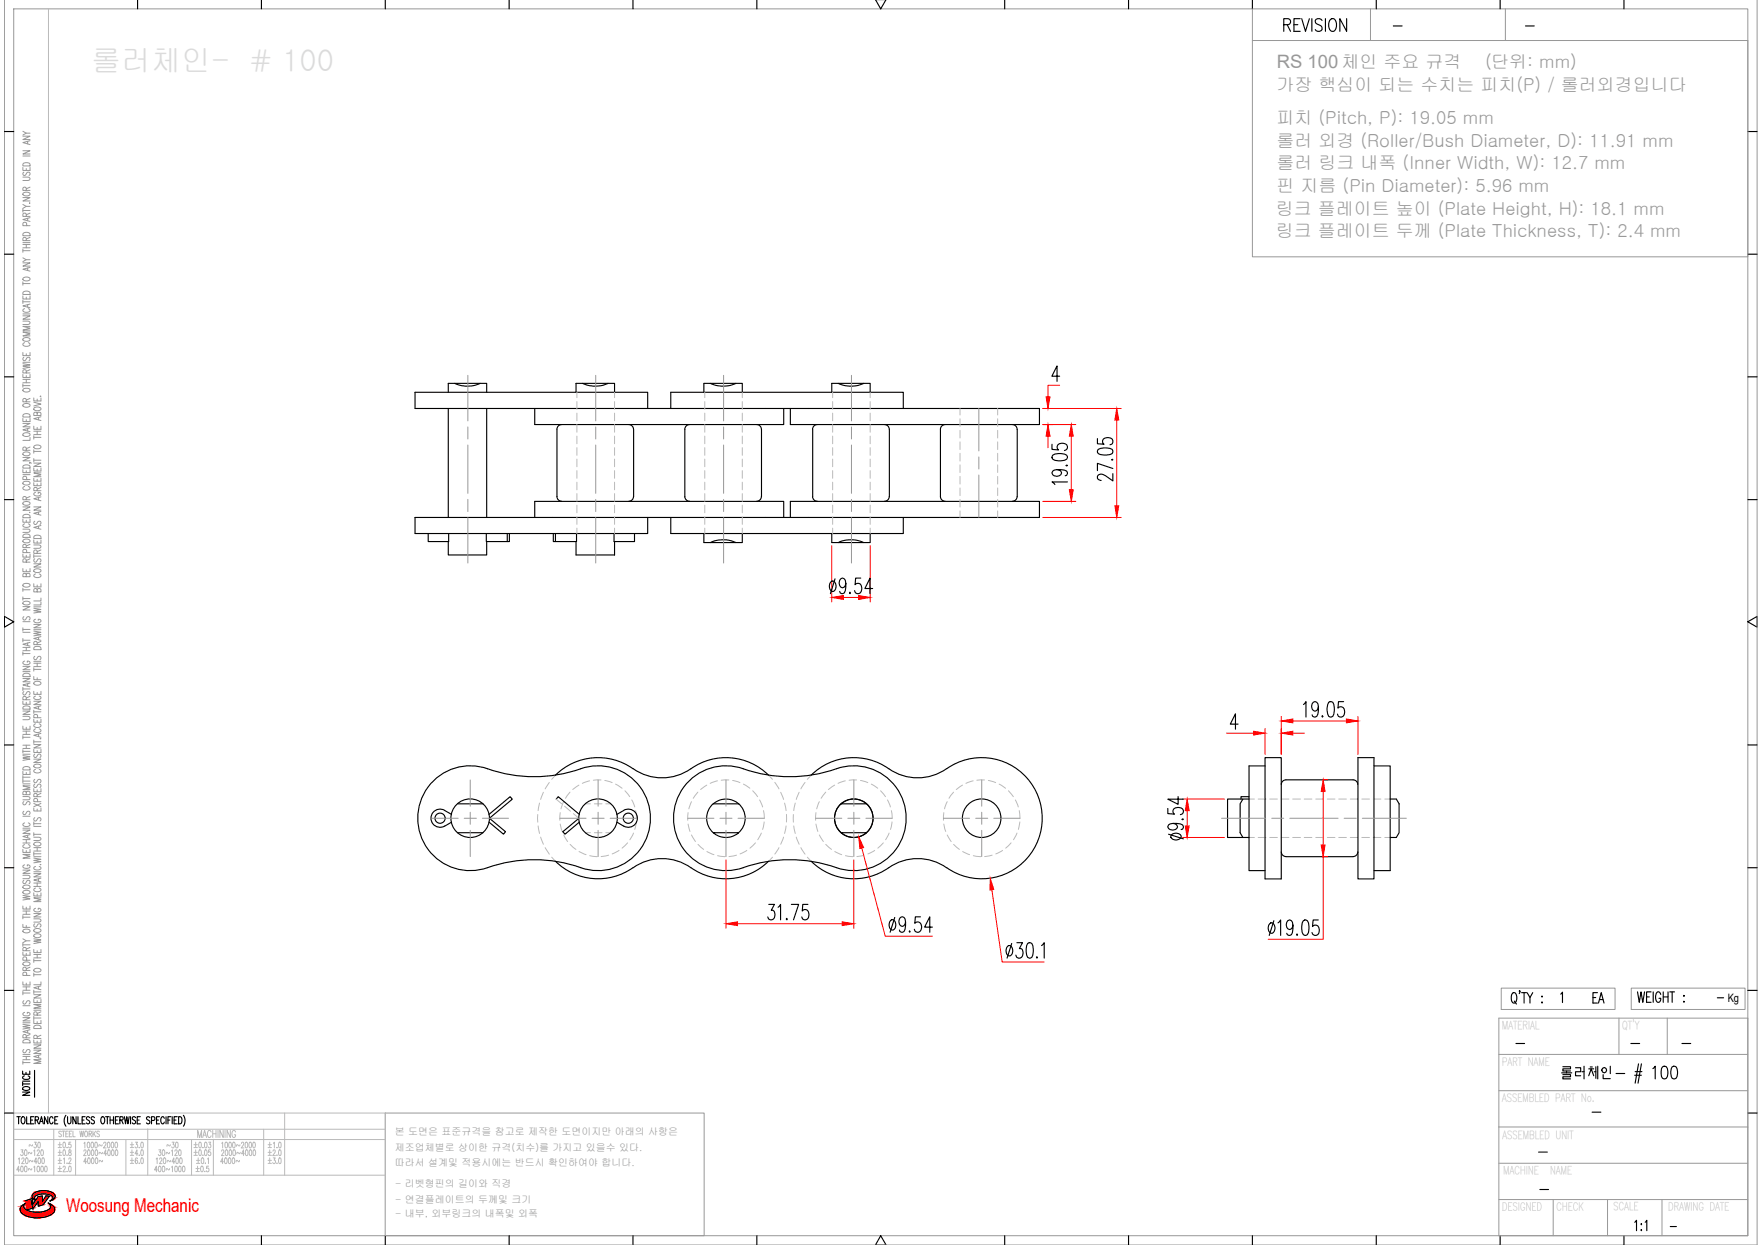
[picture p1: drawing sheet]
<svg xmlns="http://www.w3.org/2000/svg" width="297mm" height="210mm" viewBox="0 0 297 210" stroke-linecap="round" stroke-linejoin="round" font-family="sans-serif">
<defs><g id="words">
<text font-size="4.9" x="267.8" y="170.4">EA</text>
<text font-size="3.2" fill="#f00" x="11.1" y="204.3">Woosung Mechanic</text>
<text font-size="3.1" fill="#989898" x="215.4" y="11.5">RS 100 체인 주요 규격</text>
<g font-size="3" fill="#989898">
<text x="250.5" y="11.5">(단위: mm)</text>
<text x="215.3" y="15.3">가장 핵심이 되는 수치는 피치(P) / 롤러외경입니다</text>
<text x="215.3" y="20.9">피치 (Pitch, P): 19.05 mm</text>
<text x="215.3" y="24.7">롤러 외경 (Roller/Bush Diameter, D): 11.91 mm</text>
<text x="215.3" y="28.5">롤러 링크 내폭 (Inner Width, W): 12.7 mm</text>
<text x="215.3" y="32.3">핀 지름 (Pin Diameter): 5.96 mm</text>
<text x="215.2" y="36.2">링크 플레이트 높이 (Plate Height, H): 18.1 mm</text>
<text x="215.2" y="40">링크 플레이트 두께 (Plate Thickness, T): 2.4 mm</text>
</g>
<g font-size="2.6">
<text x="234.2" y="5.6">-</text>
<text x="256.5" y="5.6">-</text>
<text x="288.9" y="169.3">-</text>
<text x="254.7" y="177.1">-</text>
<text x="274.1" y="177.1">-</text>
<text x="282.9" y="177.1">-</text>
<text x="267.8" y="188.7">-</text>
<text x="258.6" y="195.4">-</text>
<text x="258.9" y="201.8">-</text>
<text x="280.8" y="208.1">-</text>
</g>
<text font-size="2" x="291.4" y="169">Kg</text>
<g font-size="1.7" fill="#989898">
<text x="66.6" y="191.4">본 도면은 표준규격을 참고로 제작한 도면이지만 아래의 사항은</text>
<text x="66.6" y="194.1">제조업체별로 상이한 규격(치수)를 가지고 있을수 있다.</text>
<text x="66.6" y="196.6">따라서 설계및 적용시에는 반드시 확인하여야 합니다.</text>
<text x="66.7" y="200.2">- 리벳형핀의 길이와 직경</text>
<text x="66.7" y="202.8">- 연결플레이트의 두께및 크기</text>
<text x="66.7" y="205.2">- 내부, 외부링크의 내폭및 외폭</text>
</g>
</g></defs>
<!-- layer: 0 -->
<g fill="none" stroke="#989898" stroke-width=".17">
<path d="M.7 -.1v210h295.7v-210M2.3 1.5h292.5v206.8h-292.5zM211.3 1.5v5.3h83.5M211.3 6.8h83.5v36.5h-83.5zM231.2 1.5v5.3M253.9 1.5v5.3M3.9 33.3h1.2l-1.2 .6h1.2M3.9 29.9h.8l.4 .2-.2 .3h-1M3.9 28.2v.5h1.2v-.5M3.9 25.4h1.2l-1.2 .6h1.2M3.9 23h1.2l-1.2 .5h1.2M3.9 35.2v.6"/>
<path d="M3.9 35.5h1.2M3.9 34.5l.5 .3M3.9 26.3h1.2M3.9 22.1l.5 .4M3.9 39.3a.82 .82 0 0 1 1.2 .1v.3h-1.2zM3.9 32.5a.91 .91 0 0 1 1.2 .1 .64 .64 0 0 1-.6 .4 .64 .64 0 0 1-.6-.4zM3.9 27.6a.84 .84 0 0 1 1.2 .1v.3h-1.2zM4 29l-.1 .4 .1 .2 .3-.1a.52 .52 0 0 1 .7-.4l.1 .3-.2 .2M4.4 36.5v-.5h-.4l-.1 .5h1.2M4.4 32.1l-.1-.5h-.4v.5h1.2M4.4 28.4v.3M4.5 38.1l-.1-.5-.1-.1-.4 .1v.5h1.2"/>
<path d="M4.7 23.8v.4M4.7 36.8v.4M5 34.2v.1zM5.1 36.7l-1.2 .3 1.2 .3M5.1 34.8h-.7l-.5 .3M5.1 23.7l-1.2 .3 1.2 .4M5.1 22.5h-.7l-.5 .3M5.1 35.9l-.7 .3M5.1 31.6l-.7 .2M3.9 59.4v.6h1.2v-.6M3.9 54.1h.8l.4 .3-.2 .3h-1M3.9 53.2h1.2l-1.2 .6h1.2"/>
<path d="M3.9 49.9v.5h1.2v-.5M3.9 44.3h1.2l-1.2 .6h1.2M3.9 42v.5M3.9 47.5v.6M3.9 50.6v.6M3.9 52.9h1.2M3.9 50.9h1.2M3.9 47.8h1.2M3.9 43.5l.5 .3M3.9 42.3h1.2M3.9 41.8h1.2M3.9 41.2h1.2"/>
<path d="M3.9 40.9h1.2M3.9 57.1a.91 .91 0 0 1 1.2 0 .69 .69 0 0 1-1.2 .3zM3.9 49.2a.82 .82 0 0 1 1.2 .2v.2h-1.2zM3.9 46.9a.71 .71 0 0 1 1.2 .2 .7 .7 0 0 1-1.2-.1zM4.2 57.8a.32 .32 0 0 0-.3 .4 .32 .32 0 0 0 .4 .2h.3a.32 .32 0 0 0 .5-.2 .32 .32 0 0 0-.3-.4M4.2 52a.32 .32 0 0 0-.3 .5 .32 .32 0 0 0 .4 .2h.3a.32 .32 0 0 0 .5-.2 .32 .32 0 0 0-.3-.5M4.4 40.6v-.5h-.4l-.1 .5h1.2M4.4 41.2v.6M4.4 50.1v.3M4.4 59.6v.4M4.7 45.2v.4M4.7 51.4v.4"/>
<path d="M5.1 56h-1.2l1.2 .3-1.2 .3h1.2M5.1 55h-1.2l1.2 .3-1.2 .4h1.2M5.1 51.3l-1.2 .3 1.2 .3M5.1 45.1l-1.2 .3 1.2 .3M5.1 43.8h-.7l-.5 .3M5.1 40l-.7 .3M3.9 79.2v.5h1.2v-.5M3.9 77.1h1.2l-1.2 .6h1.2M3.9 73.2a.72 .72 0 0 1 1.2 .2 .87 .87 0 0 1-1.2 0zM3.9 71.4h1.2l-1.2 .6h1.2M3.9 70.5v.6h1.2v-.6M3.9 63.1v.5h1.2v-.5"/>
<path d="M3.9 61.3l1.2 .2-1.2 .2 1.2 .2-1.2 .2M3.9 64.7v.6M3.9 65h1.2M3.9 64.5h1.2M3.9 64h1.2M3.9 61.1h1.2M3.9 78.5a.84 .84 0 0 1 1.2 .1v.3h-1.2zM3.9 76.4a.71 .71 0 0 1 1.2 .2 .7 .7 0 0 1-1.2-.2zM3.9 69.9a.79 .79 0 0 1 1.2 .1v.3h-1.2zM3.9 68.2a.91 .91 0 0 1 1.2 .1 .69 .69 0 0 1-1.2 .2zM3.9 65.6a.74 .74 0 0 1 1.2 .2 .7 .7 0 0 1-1.2-.1zM4 60.2a.29 .29 0 0 0-.1 .5 .29 .29 0 0 0 .5-.1l.1-.2a.31 .31 0 0 1 .5-.1 .31 .31 0 0 1-.1 .5"/>
<path d="M4.4 75.9v-.5h-.5v.5h1.2M4.4 67.7v-.4l-.4-.1-.1 .5h1.2M4.4 62.9v-.5h-.5v.5h1.2M4.4 63.3v.3M4.4 64v.5M4.4 70.8v.3M4.4 79.4v.3M4.7 72.3v.4M5 78l.3 .1M5.1 73.8v.4h-1.2M5.1 72.2l-1.2 .3 1.2 .3M5.1 75.4l-.7 .2"/>
<path d="M5.1 67.2l-.7 .3M5.1 62.3l-.7 .3M5.7 78.9v.5h1.2v-.5M5.7 78.1h1.2l-1.2 .5h1.2M5.7 71.9v.5h1.2v-.5M5.7 67.8l1.2 .3-1.2 .3M5.7 67.1v.5h1.2v-.5M5.7 73.5v.5M5.7 75.8v.6M5.7 77.3v.6M5.7 77.6h1.2M5.7 76.1h1.2"/>
<path d="M5.7 73.7h1.2M5.7 73.3h1.2M5.7 72.7h1.2M5.8 75.2a.71 .71 0 0 1 1.1 .2 .73 .73 0 0 1-1.2-.1zM5.8 68.8a.91 .91 0 0 1 1.1 0 .69 .69 0 0 1-1.1 .3zM6.3 69.7l.2-.2h.3l.1 .2v.4h-1.2l.1-.6 .4 .1 .1 .5M6.3 67.3v.3M6.3 72.1v.3M6.3 72.7v.6M6.3 79.1v.3M6.5 70.4v.4M6.8 66.8h.1z"/>
<path d="M6.9 79.7h-1.2l1.2 .3-1.2 .4h1.2M6.9 70.3l-1.2 .3 1.2 .3M3.9 95.9v.5h1.2v-.5M3.9 93.4v.5h1.2v-.5M3.9 89.2h1l.2 .2-.2 .3-1 .1M3.9 87.5v.5h1.2v-.5M3.9 85.5h1.2l-1.2 .5h1.2M3.9 99.2v.5M3.9 99.4h1.2M3.9 80h1.2M3.9 98.5a.91 .91 0 0 1 1.2 .1 .64 .64 0 0 1-.6 .4 .64 .64 0 0 1-.6-.4zM3.9 91.1a.71 .71 0 0 1 1.2 .2 .73 .73 0 0 1-1.2-.2z"/>
<path d="M3.9 90.2a.79 .79 0 0 1 1.2 .1v.3h-1.2zM3.9 86.9a.82 .82 0 0 1 1.2 .1v.3h-1.2zM3.9 84.7a.91 .91 0 0 1 1.2 .1 .64 .64 0 0 1-.6 .4 .64 .64 0 0 1-.6-.4zM3.9 81.3a.91 .91 0 0 1 1.2 .1 .64 .64 0 0 1-.6 .4 .64 .64 0 0 1-.6-.4zM4.2 88.3a.32 .32 0 0 0-.3 .4 .32 .32 0 0 0 .4 .2h.3a.32 .32 0 0 0 .5-.2 .32 .32 0 0 0-.3-.4M4.2 82a.32 .32 0 0 0-.3 .4 .32 .32 0 0 0 .4 .2h.3a.32 .32 0 0 0 .5-.2 .32 .32 0 0 0-.3-.4M4.4 96.9l.3-.2h.3l.1 .2v.3h-1.2l.1-.5h.4v.5M4.4 94.8v-.5l-.4-.1-.1 .6h1.2M4.4 92.3l-.1-.5-.4 .1v.4h1.2M4.4 84.3v-.5l-.4-.1-.1 .6h1.2M4.4 87.7v.3M4.4 93.6v.3"/>
<path d="M4.4 96.1v.3M4.5 93.2l-.1-.5h-.5v.5h1.2M4.5 80.8l-.1-.4-.1-.1-.4 .1v.4h1.2M5 86.4h.1M5.1 94.2l-.7 .3M5.1 91.8l-.7 .2M5.1 83.7l-.7 .3M5.7 98.4v.5h1.2v-.5M5.7 95.1h1.2l-1.2 .5h1.2M5.7 91.9h.9l.3 .2-.2 .3h-1M5.7 91v.6h1.2v-.6M5.7 85.5h1.2l-1.2 .5h1.2"/>
<path d="M5.7 81.4v.5h1.2v-.5M5.7 80.6v.5h1.2v-.5M5.7 93.5v.6M5.7 93.8h1.2M5.8 96a.91 .91 0 0 1 1.1 .1 .64 .64 0 0 1-.6 .4 .64 .64 0 0 1-.6-.4zM5.8 90.4a.79 .79 0 0 1 1.1 .1v.3h-1.2zM5.9 94.2a.29 .29 0 0 0-.2 .5 .29 .29 0 0 0 .5-.1l.1-.2a.31 .31 0 0 1 .5-.1 .31 .31 0 0 1-.1 .5M5.9 87.9l-.2 .2 .2 .3 .3-.1 .1-.3a.3 .3 0 0 1 .5-.1 .3 .3 0 0 1-.1 .5M6 96.8a.32 .32 0 0 0-.3 .4 .32 .32 0 0 0 .5 .2h.2a.32 .32 0 0 0 .5-.2 .32 .32 0 0 0-.3-.4M6 83a.32 .32 0 0 0-.3 .4 .32 .32 0 0 0 .5 .2h.2a.34 .34 0 0 0 .5-.3 .34 .34 0 0 0-.5-.3v.2M6.3 99.4l.2-.2 .3 .1 .1 .1v.4h-1.2l.1-.5h.4l.1 .5M6.3 93.3l-.1-.5h-.4l-.1 .5h1.2"/>
<path d="M6.3 82.7l-.1-.5h-.4l-.1 .5h1.2M6.3 80.8v.3M6.3 81.6v.3M6.3 91.2v.4M6.3 98.6v.3M6.5 83.9v.4M6.5 86.4v.4M6.5 88.7v.4M6.9 88.6l-1.2 .3 1.2 .3M6.9 86.2l-1.2 .3 1.2 .4M6.9 83.8l-1.2 .3 1.2 .3M6.9 92.7l-.6 .3"/>
<path d="M6.9 82.2l-.6 .3M3.9 119.9h1.2l-1.2 .6h1.2M3.9 118.2v.5h1.2v-.5M3.9 114.4h1.2l-1.2 .5h1.2M3.9 112.3h1.2l-1.2 .6h1.2M3.9 102.3h1.2l-1.2 .5h1.2M3.9 100.6v.6M3.9 105.8v.6M3.9 107.6v.6M3.9 109.9v.6M3.9 115.9v.5M3.9 116.2h1.2"/>
<path d="M3.9 113.2h1.2M3.9 110.2h1.2M3.9 109.7h1.2M3.9 109.1h1.2M3.9 107.9h1.2M3.9 106.6h1.2M3.9 106.1h1.2M3.9 104.8h1.2M3.9 100.9h1.2M3.9 119.2a.84 .84 0 0 1 1.2 .1v.3h-1.2zM3.9 113.7a.82 .82 0 0 1 1.2 .1v.3h-1.2zM3.9 101.5a.91 .91 0 0 1 1.2 .1 .69 .69 0 0 1-1.2 .2z"/>
<path d="M4 116.6a.29 .29 0 0 0-.1 .5 .29 .29 0 0 0 .5-.1l.1-.2a.31 .31 0 0 1 .5-.1 .31 .31 0 0 1-.1 .5M4 104a.29 .29 0 0 0-.1 .4 .29 .29 0 0 0 .5 0l.1-.3a.31 .31 0 0 1 .5-.1 .31 .31 0 0 1-.1 .5M4.2 111.5a.32 .32 0 0 0-.3 .4 .32 .32 0 0 0 .4 .2h.3a.34 .34 0 0 0 .5-.3 .34 .34 0 0 0-.5-.3v.2M4.4 118v-.5l-.4-.1-.1 .6h1.2M4.4 109.1v.6M4.4 118.4v.3M4.7 108.4v.4M4.7 115.3v.4M5.1 115.2l-1.2 .3 1.2 .3M5.1 108.3l-1.2 .3 1.2 .3M5.1 117.4l-.7 .3M5.7 118.2h1.2l-1.2 .6h1.2"/>
<path d="M5.7 116.6v.5h1.2v-.5M5.7 114.1v.5h1.2M5.7 106.4l1.2 .2-1.2 .2 1.2 .2-1.2 .2M5.7 105.3h1.2l-1.2 .5h1.2M5.7 102.5l1.2 .3-1.2 .1 1.2 .3-1.2 .1M5.7 112.6v.5M5.7 119.7v.6M5.7 112.9h1.2M5.7 112.4h1.2M5.7 111.8h1.2M5.7 111.5h1.2M5.7 106.2h1.2"/>
<path d="M5.7 102.3h1.2M5.8 115a.71 .71 0 0 1 1.1 .3 .7 .7 0 0 1-1.2-.2zM5.8 109.1a.84 .84 0 0 1 1.1 .2v.2h-1.2zM5.9 110.7a.29 .29 0 0 0-.2 .4 .29 .29 0 0 0 .5 0l.1-.3a.31 .31 0 0 1 .5-.1 .31 .31 0 0 1-.1 .5M6 117.4a.32 .32 0 0 0-.3 .4 .32 .32 0 0 0 .5 .2h.2a.32 .32 0 0 0 .5-.2 .32 .32 0 0 0-.3-.4M6 104.4a.32 .32 0 0 0-.3 .4 .32 .32 0 0 0 .5 .2h.2a.33 .33 0 0 0 .5-.3 .33 .33 0 0 0-.5-.3v.2M6.3 108.7l-.1-.5h-.4l-.1 .5h1.2M6.3 111.8v.6M6.3 114.3v.3M6.3 116.7v.4M6.5 107.5v.4M6.5 119.1v.4"/>
<path d="M6.9 119l-1.2 .3 1.2 .3M6.9 107.3l-1.2 .3 1.2 .4M6.9 101.5v.5h-1.2M6.9 100.8v.5h-1.2M6.9 108.1l-.6 .3M3.9 139.9h1.2l-1.2 .6h1.2M3.9 134.3h.8l.4 .2-.2 .3h-1M3.9 130v.6h1.2v-.6M3.9 127.4l1.2 .2-1.2 .2 1.2 .2-1.2 .2M3.9 122.4v.6h1.2v-.6M3.9 120.8h.8l.4 .2-.2 .3h-1M3.9 124v.6"/>
<path d="M3.9 126.4v.6M3.9 130.8v.5M3.9 131.4v.6M3.9 139.6h1.2M3.9 137.6h1.2M3.9 132.2h1.2M3.9 131.7h1.2M3.9 131h1.2M3.9 127.2h1.2M3.9 126.7h1.2M3.9 126.2h1.2M3.9 125.6h1.2"/>
<path d="M3.9 124.3h1.2M3.9 123.8h1.2M3.9 123.3h1.2M3.9 129.4a.82 .82 0 0 1 1.2 .1v.3h-1.2zM4 136.8a.29 .29 0 0 0-.1 .4 .29 .29 0 0 0 .5 0l.1-.3a.31 .31 0 0 1 .5-.1 .31 .31 0 0 1-.1 .5M4 135.1l-.1 .2 .1 .4 .3-.1 .2-.3a.3 .3 0 0 1 .5-.1 .3 .3 0 0 1-.1 .5M4.2 138.7a.32 .32 0 0 0-.3 .4 .32 .32 0 0 0 .4 .3h.3a.32 .32 0 0 0 .5-.3 .32 .32 0 0 0-.3-.4M4.4 133.6l.3-.2h.3l.1 .2v.4h-1.2l.1-.6 .4 .1v.5M4.4 122.6v.4M4.4 123.3v.5M4.4 125.6v.6M4.4 130.2v.4"/>
<path d="M5.1 132.5h-1.2l1.2 .3-1.2 .3h1.2M5.7 136.2v.5h1.2v-.5M5.7 133v.5h1.2v-.5M5.7 128h1.2l-1.2 .6h1.2M5.7 126.3v.6h1.2v-.6M5.7 125.5h1.2l-1.2 .6h1.2M5.7 121.3v.5h1.2v-.5M5.7 124.8v.5M5.7 138.6v.5M5.7 139.3h1.2M5.7 138.9h1.2M5.7 135.5l1.2 .5"/>
<path d="M5.7 125.1h1.2M5.7 120h1.2M5.8 129a.91 .91 0 0 1 1.1 .1 .69 .69 0 0 1-1.1 .2zM5.9 137.9a.29 .29 0 0 0-.2 .4 .29 .29 0 0 0 .5 0l.1-.3a.31 .31 0 0 1 .5-.1 .31 .31 0 0 1-.1 .5M5.9 132.2l-.2 .4a.26 .26 0 0 0 .2 .2 .26 .26 0 0 0 .3-.2l.1-.2a.31 .31 0 0 1 .5-.1 .31 .31 0 0 1-.1 .5M5.9 131.4a.29 .29 0 0 0-.2 .5 .29 .29 0 0 0 .5-.1l.1-.2a.31 .31 0 0 1 .5-.1 .31 .31 0 0 1-.1 .5M5.9 127.1a.29 .29 0 0 0-.2 .5 .29 .29 0 0 0 .5-.1l.1-.2a.31 .31 0 0 1 .5-.1 .31 .31 0 0 1-.1 .5M6 129.7a.32 .32 0 0 0-.3 .4 .32 .32 0 0 0 .5 .2h.2a.32 .32 0 0 0 .5-.2 .32 .32 0 0 0-.3-.4M6 122.9a.32 .32 0 0 0-.3 .4 .32 .32 0 0 0 .5 .2h.2a.32 .32 0 0 0 .5-.2 .32 .32 0 0 0-.3-.4M6 122a.32 .32 0 0 0-.3 .5 .32 .32 0 0 0 .5 .2h.2a.32 .32 0 0 0 .5-.2 .32 .32 0 0 0-.3-.5M6.3 134.3l-.1-.4-.4-.1-.1 .5h1.2M6.3 121.4v.4"/>
<path d="M6.3 126.5v.4M6.3 133.2v.3M6.3 136.4v.3M6.3 135.2v-.5l-.2-.1-.3 .1-.1 .5h1.2M6.3 121v-.5h-.5l-.1 .5h1.2M6.5 123.8v.4M6.8 124.5h.1zM6.9 123.6l-1.2 .4 1.2 .3M6.9 135.5l-1.2 .5M6.9 133.8l-.6 .2M3.9 155.8v.6h1.2M3.9 152.8v.5h1.2v-.5"/>
<path d="M3.9 151l1.2 .1-1.2 .2 1.2 .2-1.2 .2M3.9 149.5a.72 .72 0 0 1 1.2 .1 .87 .87 0 0 1-1.2 0zM3.9 147.6h.8l.4 .2-.2 .3h-1M3.9 146.7h1.2l-1.2 .5h1.2M3.9 143.2v.5h1.2v-.5M3.9 154.4v.5M3.9 159v.6M3.9 159.3h1.2M3.9 158.3l.5 .3M3.9 154.6h1.2M3.9 154.1h1.2M3.9 153.6h1.2"/>
<path d="M3.9 142.1h1.2M3.9 141.6h1.2M3.9 156.8a.91 .91 0 0 1 1.2 .1 .64 .64 0 0 1-.6 .4 .64 .64 0 0 1-.6-.4zM3.9 150.3a.91 .91 0 0 1 1.2 0 .64 .64 0 0 1-.6 .5 .64 .64 0 0 1-.6-.5zM4 148.4a.29 .29 0 0 0-.1 .5 .29 .29 0 0 0 .5-.1l.1-.2a.31 .31 0 0 1 .5-.1 .31 .31 0 0 1-.1 .5M4.2 145.8a.32 .32 0 0 0-.3 .4 .32 .32 0 0 0 .4 .2h.3a.33 .33 0 0 0 .5-.3 .33 .33 0 0 0-.5-.3v.2M4.2 142.4a.32 .32 0 0 0-.3 .4 .32 .32 0 0 0 .4 .2h.3a.32 .32 0 0 0 .5-.2 .32 .32 0 0 0-.3-.4M4.4 141.6v.5M4.4 143.4v.3M4.4 152.9v.4M4.4 153.6v.5M4.4 156v.4"/>
<path d="M4.7 140.8v.4M5.1 158.6h-.7l-.5 .3M5.1 144.1h-1.2l1.2 .3-1.2 .3h1.2M5.1 140.7l-1.2 .3 1.2 .4M5.1 159.7l-.7 .3M5.7 158.3l1.2 .2-1.2 .2 1.2 .2-1.2 .2M5.7 154.9h.9l.3 .2-.2 .3-1 .1M5.7 154h1.2l-1.2 .6h1.2M5.7 150.5v.6h1.2v-.6M5.7 147.3h1.2l-1.2 .5h1.2M5.7 144.7l1.2 .2-1.2 .2 1.2 .2-1.2 .2M5.7 141.2h.9l.3 .2-.2 .3h-1"/>
<path d="M5.7 140.4v.5M5.7 143.7v.5M5.7 149.5h1.2M5.7 148.9h1.2M5.7 147h1.2M5.7 144.4h1.2M5.7 143.9h1.2M5.7 143.5h1.2M5.7 142.9h1.2M5.7 140.7h1.2M5.8 157.6a.71 .71 0 0 1 1.1 .2 .7 .7 0 0 1-1.2-.1zM5.8 156.7a.71 .71 0 0 1 1.1 .2 .7 .7 0 0 1-1.2-.1z"/>
<path d="M5.8 142.1a.71 .71 0 0 1 1.1 .3 .7 .7 0 0 1-1.2-.2zM5.9 155.8l-.2 .1 .2 .4 .3-.1 .1-.3a.3 .3 0 0 1 .5-.1 .3 .3 0 0 1-.1 .5M6 153.1a.32 .32 0 0 0-.3 .4 .32 .32 0 0 0 .5 .2h.2a.34 .34 0 0 0 .5-.3 .34 .34 0 0 0-.5-.3v.2M6 149.7a.32 .32 0 0 0-.3 .4 .32 .32 0 0 0 .5 .2h.2a.32 .32 0 0 0 .5-.2 .32 .32 0 0 0-.3-.4M6 146.1a.32 .32 0 0 0-.3 .4 .32 .32 0 0 0 .5 .2h.2a.32 .32 0 0 0 .5-.2 .32 .32 0 0 0-.3-.4M6.3 142.9v.6M6.3 148.9v.6M6.3 150.7v.4M6.5 148.2v.4M6.8 145.8h.1zM6.9 151.4h-1.2l1.2 .3-1.2 .3h1.2M6.9 148.1l-1.2 .3 1.2 .3"/>
<path d="M3.9 172.7l1.2 .2-1.2 .2 1.2 .2-1.2 .2M3.9 171.6h1.2l-1.2 .5h1.2M3.9 165.5v.6h1.2v-.6M3.9 160.5v.6h1.2v-.6M3.9 179.1h1.2M3.9 167.1v.6M3.9 178.9v.5M3.9 178.7h1.2M3.9 178.1h1.2M3.9 177.8h1.2M3.9 172.4h1.2M3.9 169.6h1.2"/>
<path d="M3.9 167.4h1.2M3.9 167h1.2M3.9 166.4h1.2M3.9 175.4a.82 .82 0 0 1 1.2 .1v.3h-1.2zM3.9 162.3a.71 .71 0 0 1 1.2 .3 .7 .7 0 0 1-1.2-.2zM4 176.9l-.1 .2 .1 .4 .3-.1 .2-.3a.3 .3 0 0 1 .5-.1 .3 .3 0 0 1-.1 .5M4 168.7a.29 .29 0 0 0-.1 .5 .29 .29 0 0 0 .5-.1l.1-.2a.31 .31 0 0 1 .5-.1 .31 .31 0 0 1-.1 .5M4.2 170.7a.32 .32 0 0 0-.3 .4 .32 .32 0 0 0 .4 .2h.3a.33 .33 0 0 0 .5-.3 .33 .33 0 0 0-.5-.3v.2M4.4 175v-.5l-.4-.1-.1 .6h1.2M4.4 163.6v-.5h-.4l-.1 .5h1.2M4.4 160.3v-.5h-.4l-.1 .5h1.2M4.4 160.7v.4"/>
<path d="M4.4 165.7v.4M4.4 166.4v.6M4.4 178.1v.6M4.5 164.5l-.1-.5h-.5v.5h1.2M4.5 161.9l-.1-.5-.1-.1-.4 .1v.5h1.2M4.7 173.7v.4M5.1 173.6l-1.2 .3 1.2 .4M5.1 174.4l-.7 .3M5.1 163.1l-.7 .2M5.7 177.1h1.2l-1.2 .5h1.2M5.7 176.2h1.2l-1.2 .5h1.2M5.7 175.3v.5h1.2v-.5"/>
<path d="M5.7 172v.6h1.2v-.6M5.7 168.5v.5h1.2v-.5M5.7 167.7h1.2l-1.2 .6h1.2M5.7 160.1v.5h1.2v-.5M5.7 171.6h1.2M5.7 161.7v.6M5.7 164.1v.5M5.7 166.9v.6M5.7 171.4v.5M5.7 170.3h1.2M5.7 167.2h1.2M5.7 164.3h1.2"/>
<path d="M5.7 162h1.2M5.7 161.5h1.2M5.7 160.9h1.2M5.8 173a.82 .82 0 0 1 1.1 .1v.3h-1.2zM5.8 163.4a.71 .71 0 0 1 1.1 .3 .87 .87 0 0 1-1.2 0zM6.3 175.1l-.1-.5h-.4l-.1 .5h1.2M6.3 171.1l-.1-.4-.4-.1-.1 .5h1.2M6.3 160.3v.3M6.3 160.9v.6M6.3 168.7v.3M6.3 172.2v.4M6.3 175.5v.3"/>
<path d="M6.5 166.3v.4M6.5 177.9v.4M6.9 178.7h-1.2l1.2 .3-1.2 .3h1.2M6.9 177.8l-1.2 .3 1.2 .3M6.9 169.3h-1.2l1.2 .4-1.2 .3h1.2M6.9 166.2l-1.2 .3 1.2 .4M6.9 165.5v.5h-1.2M6.9 174.5l-.6 .3M6.9 170.6l-.6 .3M252.8 177.8h42M252.8 171.7h42v36.6h-42zM253.2 166.6h19.2v3.6h-19.2z"/>
<path d="M273.1 171.7v6.1M275.2 166.6h19.2v3.6h-19.2zM281.2 171.7v6.1M65 187.7h53.8v20.6h-53.8zM252.8 196.1h42M252.8 183.9h42M252.8 190h42M252.8 202.2h42M262 202.2v6.1M271.2 202.2v6.1M280.3 202.2v6.1"/>
</g>
<g fill="none" stroke="#000" stroke-width=".19">
<path d="M23.2 -.1v1.6M44.1 -.1v1.6M65 -.1v1.6M85.9 -.1v1.6M106.8 -.1v1.6M127.7 -.1v1.6M147.7 -.1l.9 1.6 .9-1.6M169.5 -.1v1.6M190.4 -.1v1.6M211.3 -.1v1.6M232.1 -.1v1.6M253 -.1v1.6"/>
<path d="M273.9 -.1v1.6M216.5 4.2h.8a.52 .52 0 0 0 .4-.5 .52 .52 0 0 0-.4-.6h-.8v2.2M217.1 4.2l.6 1.1M218.3 4.2h.6M219.3 3.1h-1v2.2h1M219.6 3.1l.6 2.2 .7-2.2M221.3 3.1v2.2M223 3.4a.58 .58 0 0 0-.7-.3 .58 .58 0 0 0-.4 .8l.8 .4a.53 .53 0 0 1 .3 .5 .53 .53 0 0 1-.4 .5h-.3l-.4-.3M223.6 3.1v2.2M224.5 3.3l.1-.2a.93 .93 0 0 1 .8 1.4l-.1 .3a.57 .57 0 0 1-.5 .5 .57 .57 0 0 1-.6-.5 1.47 1.47 0 0 1 .3-1.5zM227.1 3.1v2.2l-1.1-2.2v2.2M.7 22.2h1.6"/>
<path d="M294.8 22.2h1.6M.7 42.9h1.6M294.8 42.9h1.6M.7 63.5h1.6M294.8 63.5h1.6M.7 84.2h1.6M294.8 84.2h1.6M.7 103.9l1.6 .9-1.6 .9zM294.8 104.8l1.6-.9v1.8zM.7 125.6h1.6M72.9 131.9a8.8 8.8 0 0 1 9.3-2.3 24.3 24.3 0 0 0 16.8-.3 8.8 8.8 0 0 1 10.7 9.2 8.8 8.8 0 0 1-11.7 7.8 24.4 24.4 0 0 0-16.8 .3 8.8 8.8 0 0 1-9.6-4.3 8.8 8.8 0 0 1 1.3-10.4zM75 136.6a1.53 1.53 0 0 0-2.3 1.3 1.53 1.53 0 0 0 2.3 1.4"/>
<path d="M75 136.6l1.2 .7M76.2 138.6l-1.2 .7M77.2 135.5h4.3M82.5 137.3l3.5-3 .4 .4-3.8 3.3 2.7 2.2-.4 .4-2.4-2M93.7 130.7a10.2 10.2 0 0 1 13.1-1.1 8.5 8.5 0 0 0 9.8 0 10.2 10.2 0 0 1 13 1.1M93.8 134.7l.4-.4 3.5 3M97.6 138l-2.7 2.2 .4 .4 2.4-2M104.1 137.3a2.47 2.47 0 0 1 2.3-.8 1.53 1.53 0 0 1 1 2.1 1.53 1.53 0 0 1-2.2 .7l-1.1-.7M120.3 135.5a3.2 3.2 0 0 0 0 4.9M120.3 135.5a3.2 3.2 0 0 1 4.3 0zM124.6 135.5a3.2 3.2 0 0 1 0 4.9M141.1 129.6a24.3 24.3 0 0 1-16.7-.3 8.8 8.8 0 0 0-10.8 9.2 8.8 8.8 0 0 0 11.8 7.8 23.6 23.6 0 0 1 15.7 0"/>
<path d="M141.1 129.6a8.8 8.8 0 0 1 11.8 8.3 8.8 8.8 0 0 1-11.8 8.4M141.9 135.5a3.2 3.2 0 0 0 0 4.9M142 135.4a3.3 3.3 0 0 1 4.2 .1h-4.3zM146.2 135.5a3.2 3.2 0 0 1 0 4.9M159.7 129.6a8.5 8.5 0 0 1-9.8 0 10.2 10.2 0 0 0-13.1 1.1M159.7 129.6a10.2 10.2 0 0 1 16.1 8.3 10.2 10.2 0 0 1-16.1 8.4M209.6 134.7h-2.5v6.5h2.5M210.7 134.7h-1.1l-.4 .8v4.9l.4 .8h1.1M210.7 134.3h-1.4v.4M213.4 127.7h2.7v20.5h-2.7zM213.4 129.1h-2.7v17.7h2.7M228.2 131.5a.79 .79 0 0 1 .8 .8"/>
<path d="M228.2 131.5h-11.3a.79 .79 0 0 0-.8 .8M229.1 127.7h2.7v20.5h-2.7zM231.8 129.1h2.7v17.7h-2.7M234.5 134.7h1l.5 .8v4.9l-.5 .8h-1M294.8 125.6h1.6M.7 146.3h1.6M77.2 140.4h4.3M93.7 145.2a10.2 10.2 0 0 0 13.1 1.1 8.5 8.5 0 0 1 9.8 0 10.2 10.2 0 0 0 13-1.1M120.3 140.4h4.3a3.2 3.2 0 0 1-4.3 0zM136.8 145.2a10.2 10.2 0 0 0 13.1 1.1 8.5 8.5 0 0 1 9.8 0M141.9 140.4h4.3a3.2 3.2 0 0 1-4.3 0zM216.1 143.6a.79 .79 0 0 0 .8 .8h11.3"/>
<path d="M229 143.6a.79 .79 0 0 1-.8 .8M294.8 146.3h1.6M.7 167h1.6M255.2 167.4h.1a.77 .77 0 0 1 .5 1v.3a.41 .41 0 0 1-.4 .4 .41 .41 0 0 1-.4-.4l-.1-.7zM255.4 168.8l.4 .5M256.4 167.1l-.1 .1v-.1v-.1l.1 .1-.1 .4M256.7 167.4h.8M257.1 167.4v1.7M257.6 167.4l.5 .8v.9M258.5 167.4l-.4 .8M260.1 168v.1zM260.1 168.9v.2z"/>
<path d="M263.3 167.6l.3-.3v1.7M263.6 179.8h1.3v.4h-1.3v.4h1.3M267.2 179.8v2.1M268.2 179.9h.4M269.2 179.8v2M269.5 179.8v2.1M271.6 179.8v1.2M276.2 167.2l.3 1.8 .3-1.8 .3 1.8 .3-1.8M276.4 179.4l-.6 3.2M276.9 179.4l-.6 3.2M277.7 168.1h.5M278.5 167.2h-.8v1.8h.8"/>
<path d="M278.9 167.2v1.8M280.1 167.7a.4 .4 0 0 0-.4-.5 .4 .4 0 0 0-.4 .5v.9a.4 .4 0 0 0 .2 .3 .4 .4 0 0 0 .5 0l.1-.6h-.3M280.4 179.9l.4-.1a1.02 1.02 0 0 1 .5 1.2l-.2 .8-.4 .1a.99 .99 0 0 1-.5-1.2zM280.6 168.1h.8M280.6 167.2v1.8M281.4 167.2v1.8M281.7 167.2h.8M282.1 179.9l.4-.1a1.05 1.05 0 0 1 .5 1.2l-.3 .8-.4 .1a1.05 1.05 0 0 1-.5-1.2zM282.1 167.2v1.8M284 167.8v.2zM284 168.8v.2zM294.8 167h1.6"/>
<path d="M.7 187.7h1.6M2.8 188.3h.6M3.1 188.3v1.2M3.7 188.3h.1a.64 .64 0 0 1 .4 .6 .64 .64 0 0 1-.4 .6 .85 .85 0 0 1-.1-1.2zM3.8 184.1h1.2l-1.2 .6h1.2M3.8 180.6v.5h1.2v-.5M3.8 182.7h1.2M3.8 182.5v.5M3.8 182.3h1.2M3.9 183.4a.71 .71 0 0 1 1.1 .2 .7 .7 0 0 1-1.2-.2zM4.1 181.4a.32 .32 0 0 0-.3 .4 .32 .32 0 0 0 .5 .2l.7-.2v-.2l-.3-.2M4.4 180.8v.3"/>
<path d="M4.5 188.3v1.2h.5M5.2 188.8h.3M5.7 188.3h-.5v1.2h.5M5.8 180.5v4.5M5.9 188.8h.5l.1-.4-.6-.1v1.2M6.2 188.8l.3 .7M6.7 189.5l.3-1.2 .3 1.2M6.8 189.1h.4M8.1 188.3v1.2l-.6-1.2v1.2M8.9 188.5l-.2-.2a.64 .64 0 0 0-.4 .6 .64 .64 0 0 0 .4 .6l.2-.3M9.2 188.8h.4M9.7 188.3h-.5v1.2h.5"/>
<path d="M11.1 188a1.56 1.56 0 0 0 0 1.9M11.4 188.3v.8l.2 .4 .3-.2 .1-1M12.8 188.3v1.2l-.5-1.2v1.2M13.2 188.3v1.2h.4M13.9 188.8h.3M14.4 188.3h-.5v1.2h.5M15.1 188.4l-.2-.1-.3 .1 .1 .3 .4 .3v.3l-.2 .2-.3-.2M15.9 188.4l-.2-.1h-.3v.4l.4 .2 .1 .4-.2 .2-.3-.2M17.2 188.3h.1a.64 .64 0 0 1 .4 .6 .64 .64 0 0 1-.4 .6 .85 .85 0 0 1-.1-1.2zM17.8 188.3h.6M18.1 188.3v1.2M18.6 188.8h.5"/>
<path d="M18.6 188.3v1.2M19.1 188.3v1.2M19.5 188.8h.3M20 188.3h-.5v1.2h.5M20.2 188.8h.5l.1-.4-.6-.1v1.2M20.5 188.8l.3 .7M21 188.3l.2 1.2 .2-1.2 .2 1.2 .2-1.2M22 188.3v1.2M22.9 188.4l-.2-.1h-.3l-.1 .4 .5 .2 .1 .4-.2 .2-.4-.2M23.1 188.8h.4M23.7 188.3h-.6v1.2h.6M25.3 188.4a.29 .29 0 0 0-.5-.1 .29 .29 0 0 0 .1 .5l.3 .1 .1 .4-.2 .2-.4-.2"/>
<path d="M25.6 188.9l.4-.1 .1-.1-.1-.4h-.4v1.2M26.4 188.8h.3M26.9 188.3h-.5v1.2h.5M27.7 188.5l-.2-.2a.64 .64 0 0 0-.4 .6 .64 .64 0 0 0 .4 .6l.2-.3M28 188.3v1.2M28.3 188.8h.3M28.8 188.3h-.5v1.2M29 188.3v1.2M29.4 188.8h.3M29.9 188.3h-.5v1.2h.5M30.1 188.3a.64 .64 0 0 1 .6 .4 .64 .64 0 0 1-.2 .7l-.4 .1zM30.9 188a1.66 1.66 0 0 1 0 1.9"/>
<path d="M263.4 180.9h1.7M263.6 181.2h1.3v.3h-1.3v.4h1.3M264.3 180.6v.3M265.8 180h.8v.7h-.8v.7h.8M266.8 180.7h.4M268 181.4l.4-1.2 .4 1.2M268 180.2h.8M268.9 180.7h.3M270.4 181.2v.7h1.2M272.6 181h1.5M275.7 181.3h1.2M275.8 180.7h1.2"/>
<path d="M278.8 180.2l.4-.4v2.1M294.8 187.7h1.6M23.2 208.3v1.6M44.1 208.3v1.6M65 208.3v1.6M85.9 208.3v1.6M106.8 208.3v1.6M127.7 208.3v1.6M148.6 208.3l.9 1.6h-1.8zM169.5 208.3v1.6M190.4 208.3v1.6M211.3 208.3v1.6"/>
<path d="M232.1 208.3v1.6M253 208.3v1.6M273.9 208.3v1.6M275.7 206.1l.3-.4v1.8M276.8 206.3v.2zM276.8 207.3v.2zM277.5 206.1l.3-.4v1.8"/>
<circle cx="74.2" cy="137.9" r=".86"/>
<circle cx="79.3" cy="137.9" r="3.2"/>
<circle cx="100.9" cy="137.9" r="3.2"/>
<circle cx="106" cy="137.9" r=".86"/>
<circle cx="144" cy="137.9" r="3.2"/>
<circle cx="165.6" cy="137.9" r="3.2"/>
<circle cx="270.6" cy="180.5" r=".43"/>
</g>
<g fill="none" stroke="#bababa" stroke-width=".17">
<path d="M8.2 1.5v186.2M2.3 187.7h62.7v20.6M2.3 190.4h62.7M2.3 192.1h62.7M2.3 198.1h62.7M3.1 195.4l.2-.2v1M3.3 197.2h-.5l.3-.6v1M3.5 193.9h.4l-.2 .3a.26 .26 0 0 1 .2 .4 .26 .26 0 0 1-.4 0M3.6 196.7l.1-.1a.57 .57 0 0 1 0 1l-.2-.2zM3.7 195.4v-.1a.21 .21 0 0 1 .3 0 .21 .21 0 0 1 0 .3l-.4 .6h.5M4.2 196.7l.1-.1a.57 .57 0 0 1 0 1l-.2-.2zM4.2 193.9h.1a.59 .59 0 0 1 0 .9l-.2-.2z"/>
<path d="M4.4 195.3l.1-.1a.56 .56 0 0 1 0 1l-.2-.4zM5.4 197l-.1 .2-.4-.2-.1 .3M5.4 194.3l-.1 .2-.4-.2-.1 .3M5.5 193l-.1 .2-.4-.2-.1 .3M5.5 195.6l-.1 .3-.3-.3-.1 .3M5.7 196.8l.1-.2v1M5.7 194l.1-.1v.9M5.8 192.6h.3l-.2 .3a.27 .27 0 0 1 .3 .4 .27 .27 0 0 1-.5 .1M6.3 195.9h-.5l.3-.7v1M6.3 194.1v-.1a.21 .21 0 0 1 .3-.1 .21 .21 0 0 1 0 .3l-.4 .6h.5M6.3 196.7l.1-.1a.57 .57 0 0 1 0 1l-.2-.5zM6.5 192.6a.59 .59 0 0 1 0 .9l-.1-.4z"/>
<path d="M6.5 195.3l.1-.1a.56 .56 0 0 1 0 1l-.2-.4zM7 196.7l.1-.1a.54 .54 0 0 1 0 1l-.2-.5zM7 193.9h.1a.56 .56 0 0 1 0 .9l-.2-.4zM7.1 195.3l.1-.1a.59 .59 0 0 1 0 1l-.1-.2zM7.6 196.7l.1-.1a.57 .57 0 0 1 0 1l-.2-.2zM9.1 190.4v7.7M9.8 195.6h.6M9.8 196.1h.6M9.8 197h.6M9.8 197.5h.6M9.8 194.3h.6M9.8 194.8h.6"/>
<path d="M9.8 193h.6M9.8 193.5h.6M10.1 192.6v.8M10.1 193.9v.8M10.1 195.2v.8M10.1 196.6v.8M10.4 190.8l-.2-.1-.3 .1v.2l.5 .4-.2 .3-.3-.2M10.5 190.7h.4M10.6 196.8l.1-.1a.21 .21 0 0 1 .3 0 .21 .21 0 0 1 0 .3l-.4 .6h.5M10.7 195.4l.2-.2v1M10.7 193.9h.1a.59 .59 0 0 1 0 .9l-.2-.2zM10.7 192.6h.1a.59 .59 0 0 1 0 .9l-.2-.1z"/>
<path d="M10.7 190.7v1M11.1 191.2h.3M11.3 197.5h.1M11.3 193.4h.1M11.3 196.1v.1zM11.3 194.7v.1zM11.5 190.7h-.4v1h.4M11.6 195.4v-.1a.21 .21 0 0 1 .3 0 .21 .21 0 0 1 0 .3l-.3 .6h.4M11.6 193.9v.3a.31 .31 0 0 1 .4 .3 .31 .31 0 0 1-.4 .3 .4 .4 0 0 1 .3-.6v-.3zM11.7 196.7l.1-.1a.57 .57 0 0 1 0 1l-.2-.5zM11.7 191.2h.3M11.9 192.6h-.3v.4a.26 .26 0 0 1 .4 .2 .26 .26 0 0 1-.4 .2"/>
<path d="M12.1 190.7h-.4v1h.4M12.3 190.7v1h.4M12.7 192.1v6M13.5 190.7l.1 1 .2-1 .2 1 .1-1M14.1 192.8l.2-.2v.9M14.1 194.1l.1-.1a.21 .21 0 0 1 .3-.1 .21 .21 0 0 1 0 .3l-.4 .6h.4M14.4 190.7h.1a.51 .51 0 0 1 .3 .5 .51 .51 0 0 1-.3 .5 .7 .7 0 0 1-.1-1zM14.6 195.9h-.5l.3-.7v1M14.8 192.6h.1a.59 .59 0 0 1 0 .9l-.2-.4zM14.8 193.9h.1a.56 .56 0 0 1 0 .9l-.2-.4zM14.9 195.3l.1-.1a.59 .59 0 0 1 0 1l-.2-.4zM15 191.2l.4-.1v-.4h-.4v1"/>
<path d="M15.2 191.2l.3 .5M15.4 192.6h.1a.56 .56 0 0 1 0 .9l-.2-.4zM15.5 193.9h.1a.59 .59 0 0 1 0 .9l-.2-.2zM15.5 195.3l.1-.1a.59 .59 0 0 1 0 1l-.2-.2zM15.7 190.7v1M15.8 191.1l.3 .6M16.1 192.6h.1a.59 .59 0 0 1 0 .9l-.2-.1zM16.1 193.9h.1a.59 .59 0 0 1 0 .9l-.2-.4zM16.1 190.7l-.4 .6M16.2 195.3v-.1a.59 .59 0 0 1 0 1l-.1-.4zM16.8 190.8l-.2-.1-.3 .1v.2l.5 .4-.2 .3-.3-.2M17.2 193l-.1 .2-.4-.2v.3"/>
<path d="M17.3 194.3l-.1 .2-.4-.2-.1 .3M17.3 195.6l-.1 .3-.4-.3-.1 .3M17.5 192.8v-.1a.22 .22 0 0 1 .3-.1 .22 .22 0 0 1 .1 .3l-.5 .6h.5M18 194.5h-.5l.3-.6v.9M18.2 192.6h.1a.59 .59 0 0 1 0 .9l-.2-.1zM18.3 193.9a.59 .59 0 0 1 0 .9l-.2-.4zM18.8 192.6h.1a.59 .59 0 0 1 0 .9l-.2-.4zM18.9 193.9h.1a.56 .56 0 0 1 0 .9l-.2-.4zM19.5 192.6h.1a.59 .59 0 0 1 0 .9l-.2-.4zM19.5 193.9h.1a.59 .59 0 0 1 0 .9l-.1-.2zM21.2 192.1v6M22 195.6h.5"/>
<path d="M22 196.1h.5M22 194.3h.5M22 194.8h.5M22 193h.5M22 193.5h.5M22.3 192.6v.8M22.3 193.9v.8M22.3 195.2v.8M22.8 192.6h.4l-.2 .3a.27 .27 0 0 1 .2 .4 .27 .27 0 0 1-.4 .1M23.2 195.4v-.1a.49 .49 0 0 0-.5 .4 .49 .49 0 0 0 .3 .5 .28 .28 0 0 0 .2-.3 .28 .28 0 0 0-.3-.3l-.1 .3M23.2 194.5h-.4l.3-.6v.9M23.5 193.4h.1"/>
<path d="M23.5 196.1v.1zM23.5 194.7v.1zM23.8 195.3l.1-.1a.59 .59 0 0 1 0 1l-.2-.4zM23.8 193.9h.1a.59 .59 0 0 1 0 .9l-.2-.4zM23.8 192.6h.1a.59 .59 0 0 1 0 .9l-.2-.4zM24.9 190.3v7.8M26.3 195.4l.2-.2v1M26.6 197.2h-.5l.3-.6v1M26.8 193.9h.3l-.2 .3a.27 .27 0 0 1 .3 .4 .27 .27 0 0 1-.5 0M26.8 196.7l.1-.1a.57 .57 0 0 1 0 1l-.2-.5zM26.9 195.4l.1-.1a.21 .21 0 0 1 .3 0 .21 .21 0 0 1 0 .3l-.4 .6h.4M27.4 196.7l.1-.1a.57 .57 0 0 1 0 1l-.1-.2z"/>
<path d="M27.4 193.9h.1a.59 .59 0 0 1 0 .9l-.1-.2zM27.6 195.3l.1-.1a.59 .59 0 0 1 0 1l-.2-.4zM28.6 197l-.1 .2-.4-.2-.1 .3M28.6 194.3l-.1 .2-.4-.2-.1 .3M28.7 193l-.1 .2-.4-.2v.3M28.8 195.6l-.1 .3-.4-.3-.1 .3M28.9 196.8l.2-.2v1M28.9 194l.2-.1v.9M29 192.6h.4l-.2 .3a.27 .27 0 0 1 .2 .4 .27 .27 0 0 1-.4 .1M29.5 195.9h-.5l.3-.7v1M29.5 194.1l.1-.2a.26 .26 0 0 1 .3 .1 .26 .26 0 0 1-.1 .4l-.3 .4h.4M29.6 196.7l.1-.1a.57 .57 0 0 1 0 1l-.2-.2z"/>
<path d="M29.7 192.6h.1a.59 .59 0 0 1 0 .9l-.2-.1zM29.7 195.3l.1-.1a.59 .59 0 0 1 0 1l-.2-.4zM30.2 196.7l.1-.1a.57 .57 0 0 1 0 1l-.2-.5zM30.2 193.9h.1a.59 .59 0 0 1 0 .9l-.2-.4zM30.4 195.3l.1-.1a.59 .59 0 0 1 0 1l-.2-.2zM30.8 196.7l.2-.1a.57 .57 0 0 1 0 1l-.2-.2zM32.3 192.1v6M32.7 194.3h.6M32.7 194.8h.6M32.7 193h.6M32.7 193.5h.6M33 192.6v.8"/>
<path d="M33 193.9v.8M33 197h.6M33 197.5h.6M33.1 195.6h.6M33.1 196.1h.6M33.3 196.6v.8M33.3 191.8v-1.2l.4 1.2 .3-1.2v1.2M33.4 195.2v.8M33.6 193.9h.1a.59 .59 0 0 1 0 .9l-.2-.4zM33.6 192.6h.1a.59 .59 0 0 1 0 .9l-.2-.4zM33.9 196.7l.1-.1a.57 .57 0 0 1 0 1l-.2-.5zM34 195.3l.1-.1a.59 .59 0 0 1 0 1l-.2-.4z"/>
<path d="M34.2 191.8l.3-1.2 .3 1.2M34.2 193.4h.1M34.2 194.7v.1zM34.3 191.4h.4M34.6 197.5h.1M34.6 193.9h.1a.59 .59 0 0 1 0 .9l-.2-.2zM34.6 192.6h.1a.59 .59 0 0 1 0 .9l-.2-.1zM34.6 196.1v.1zM35 195.4l.2-.2v1M35.2 196.6h-.3v.4a.28 .28 0 0 1 .4 .3 .28 .28 0 0 1-.5 .2v-.1M35.2 192.6h.3l-.1 .3a.27 .27 0 0 1 .2 .4 .27 .27 0 0 1-.5 .1M35.5 193.9h-.3v.4a.26 .26 0 0 1 .4 .2 .26 .26 0 0 1-.4 .2l-.1-.1"/>
<path d="M35.6 190.9l-.2-.3a.64 .64 0 0 0-.4 .6 .64 .64 0 0 0 .4 .6l.2-.3M35.9 191.1h.5M35.9 190.6v1.2M36 192.1v6M36.4 190.6v1.2M36.8 190.6v1.2M37.4 194.1v-.2a.26 .26 0 0 1 .4 .1 .26 .26 0 0 1-.1 .4l-.4 .4h.5M37.4 192.8l.2-.2v.9M37.6 190.6v1.2l-.5-1.2v1.2M37.7 195.9h-.5l.3-.7v1M38 195.3l.1-.1a.59 .59 0 0 1 0 1l-.2-.4zM38 190.6v1.2"/>
<path d="M38 192.6h.1a.59 .59 0 0 1 0 .9l-.1-.1zM38.1 193.9h.1a.59 .59 0 0 1 0 .9l-.2-.4zM38.6 195.3l.1-.1a.59 .59 0 0 1 0 1l-.2-.2zM38.7 192.6h.1a.56 .56 0 0 1 0 .9l-.2-.4zM38.7 193.9h.1a.59 .59 0 0 1 0 .9l-.1-.2zM38.8 190.6v1.2l-.5-1.2v1.2M39.3 195.3v-.1a.59 .59 0 0 1 0 1l-.2-.4zM39.3 192.6h.1a.59 .59 0 0 1 0 .9l-.1-.1zM39.4 193.9h.1a.59 .59 0 0 1 0 .9l-.2-.2zM39.7 190.9l-.2-.3a.64 .64 0 0 0-.4 .6 .64 .64 0 0 0 .4 .6l.2-.3v-.2h-.2M40.4 195.6l-.1 .3-.4-.3-.1 .3M40.5 193l-.1 .2-.4-.2-.1 .3"/>
<path d="M40.5 194.3l-.1 .2-.4-.2-.1 .3M40.7 192.8l.1-.1a.22 .22 0 0 1 .3-.1 .22 .22 0 0 1 0 .3l-.4 .6h.5M41.2 194.5h-.4l.3-.6v.9M41.4 192.6h.1a.59 .59 0 0 1 0 .9l-.1-.1zM41.5 193.9h.1a.59 .59 0 0 1 0 .9l-.2-.2zM42.1 192.6h.1a.59 .59 0 0 1 0 .9l-.2-.4zM42.1 193.9h.1a.59 .59 0 0 1 0 .9l-.2-.4zM42.7 192.6h.1a.56 .56 0 0 1 0 .9l-.2-.4zM42.8 193.9h.1a.59 .59 0 0 1 0 .9l-.2-.2zM44.5 190.4v7.7M45.2 195.6h.6M45.2 196.1h.6"/>
<path d="M45.2 194.3h.6M45.2 194.8h.6M45.2 193h.6M45.2 193.5h.6M45.5 192.6v.8M45.5 193.9v.8M45.5 195.2v.8M46 194.1l.1-.1a.21 .21 0 0 1 .3-.1 .21 .21 0 0 1 0 .3l-.4 .6h.5M46.1 195.2h.3l-.2 .4a.27 .27 0 0 1 .3 .4 .27 .27 0 0 1-.5 0M46.1 192.8l.2-.2v.9M46.7 193.4h.1M46.7 196.1v.1z"/>
<path d="M46.7 194.7v.1zM47.1 195.3l.1-.1a.59 .59 0 0 1 0 1l-.2-.4zM47.1 193.9h.1a.59 .59 0 0 1 0 .9l-.2-.4zM47.1 192.6h.1a.59 .59 0 0 1 0 .9l-.2-.4zM48 187.7v10.4"/>
</g>
<g fill="#f00" stroke="#f00" stroke-width=".17">
<path d="M7 200.7h.6z"/>
<path d="M7.8 201.6h.1z"/>
<path d="M7.1 201.6h.1z"/>
<path d="M8.8 202.2h.2z"/>
<path d="M8.2 202.8l.1 .1z"/>
<path d="M4.1 203l.2-.1z"/>
<path d="M5.7 205.3h1.1z"/>
<path d="M7 200.7l.8 .1zM6.9 200.8h.9z"/>
<path d="M6.9 200.8h1.1zM6.7 200.8h1.3z"/>
<path d="M6.7 200.8h1.5zM6.6 200.8h1.6z"/>
<path d="M6.6 200.8l1.8 .1zM6.3 200.9h2.1z"/>
<path d="M6.3 200.9h2.2zM6.3 200.9h2.2z"/>
<path d="M6.3 200.9l2.4 .1zM6 201l.3-.1 2.4 .1z"/>
<path d="M6 201h2.8zM6 201h2.8z"/>
<path d="M6 201l2.9 .1-.1-.1zM5.8 201.1l.2-.1 2.9 .1z"/>
<path d="M5.8 201.1l3.2 .1zM5.8 201.1l3.2 .1z"/>
<path d="M5.7 201.2l3.4 .1-.1-.1zM5.6 201.3l.1-.1 3.4 .1z"/>
<path d="M7.2 201.3h1.9zM7.2 201.3h1.9z"/>
<path d="M5.6 201.3h1.6zM5.6 201.3h1.5z"/>
<path d="M5.6 201.3h1.3zM5.6 201.3h1.5z"/>
<path d="M7.5 201.3h1.7zM7.5 201.3h1.7z"/>
<path d="M7.8 201.3l1.4 .1zM7.8 201.3l1.4 .1z"/>
<path d="M5.6 201.3h1.3zM5.6 201.3l1.1 .1z"/>
<path d="M8 201.4h1.2zM8 201.4h1.2z"/>
<path d="M5.5 201.4h.9h.3zM5.5 201.4h.9h-.9z"/>
<path d="M8.1 201.4h1.1zM8.1 201.4h1.1z"/>
<path d="M5.5 201.4h.9zM5.5 201.4l.8 .1z"/>
<path d="M8.3 201.4l1 .1zM8.3 201.4l1 .1z"/>
<path d="M5.4 201.5h.9zM5.4 201.5h.8z"/>
<path d="M8.6 201.5h.7zM8.6 201.5h.7z"/>
<path d="M5.4 201.5l.6 .1 .2-.1zM5.4 201.5l.6 .1h-.6z"/>
<path d="M8.6 201.5l.7 .1v-.1zM8.6 201.5l.7 .1z"/>
<path d="M5.4 201.6h.6zM5.4 201.6l.6 .1z"/>
<path d="M7.8 201.6l.5 .1zM7.8 201.6l.5 .1z"/>
<path d="M8.7 201.6l.6 .1zM8.7 201.6l.6 .1z"/>
<path d="M7.1 201.6l.1 .2zM6.4 201.8l.7-.2 .1 .2z"/>
<path d="M5.4 201.7l.5 .1 .1-.1zM5.4 201.7l.5 .1z"/>
<path d="M8.8 201.7h.5zM8.8 201.7l.5 .1z"/>
<path d="M5.4 201.8h.4h.1zM5.4 201.8h.4z"/>
<path d="M5.4 201.8h.4zM5.4 201.8l.4 .1z"/>
<path d="M8.9 201.8l.4 .1v-.1zM8.9 201.8l.4 .1h-.4z"/>
<path d="M8.9 201.9h.4zM8.9 201.9h.4z"/>
<path d="M5.5 201.9l.3 .1v-.1zM5.5 201.9l.3 .1h-.3z"/>
<path d="M8.9 201.9l.3 .1 .1-.1zM8.9 201.9l.3 .1h-.3z"/>
<path d="M5.5 202h.3zM5.5 202h.3z"/>
<path d="M8.9 202h.3zM8.9 202l.3 .1z"/>
<path d="M5.5 202l.4 .2-.1-.2zM5.5 202l.4 .2z"/>
<path d="M8.9 202.1l.1 .1 .2-.1zM8.9 202.1l.1 .1z"/>
<path d="M5.7 202.2h.2zM5.7 202.2h.2z"/>
<path d="M8.9 202.2h.1zM8.9 202.2h.1h-.2z"/>
<path d="M5.7 202.2l.3 .1zM5.7 202.2l.3 .1zM5.8 202.3h.2z"/>
<path d="M5.8 202.3h.2zM5.8 202.3h.2z"/>
<path d="M8.8 202.3l-.1 .1 .2-.1zM8.6 202.4l.2-.1z"/>
<path d="M8.5 202.5l.1-.1zM8.5 202.5l.2-.1z"/>
<path d="M5.5 202v.5zM4.2 202.5l1.3-.5v.5z"/>
<path d="M7.7 201.7v.9l.6-.9zM7.7 201.7v.9h-.6z"/>
<path d="M6.4 201.8l.7 .8 .1-.8zM6.4 201.8l.7 .8h-1.3z"/>
<path d="M7.1 202.6h.6zM7.1 202.6h.5z"/>
<path d="M6.4 202.6h.7zM6.4 202.6h.7z"/>
<path d="M5.8 202.6h.6zM5.8 202.6h.6z"/>
<path d="M8.3 202.9l.2 .1zM8.3 202.9l.2 .1z"/>
<path d="M8.4 203h.1zM8.4 203h.1z"/>
<path d="M5.8 202.6l.3 .4 .3-.4zM5.8 202.6l.3 .4h-.5z"/>
<path d="M4.2 202.5l1.3 .5v-.5zM4.2 202.5l1.3 .5h-1.2z"/>
<path d="M5.6 203l.5 .1v-.1zM5.6 203l.5 .1h-.6z"/>
<path d="M4.3 203l1.2 .1v-.1zM4.3 203l1.2 .1z"/>
<path d="M4.1 203v.1zM4 203.1l.1-.1z"/>
<path d="M4 203.1h.1zM4 203.1h.1z"/>
<path d="M6.4 202.6l.9 .5 .3-.5zM6.4 202.6l.9 .5h-.8z"/>
<path d="M8.4 203l.4 .2zM8.4 203l.4 .2h-.3z"/>
<path d="M8.5 203.2h.3zM8.5 203.2h.3z"/>
<path d="M3.9 203.1l.1 .2 .1-.2zM3.7 203.3l.2-.2 .1 .2z"/>
<path d="M3.7 203.3h.3zM3.7 203.3h.3z"/>
<path d="M8.5 203.2l.5 .1-.2-.1zM8.5 203.2l.5 .1h-.4z"/>
<path d="M6.5 203.1v.2l.8-.2zM6.5 203.1v.2z"/>
<path d="M8.6 203.3l.4 .1zM8.6 203.3l.4 .1z"/>
<path d="M3.7 203.3l.3 .1v-.1zM3.7 203.3l.3 .1h-.4z"/>
<path d="M3.6 203.4l.4 .1zM3.6 203.4l.4 .1z"/>
<path d="M8.6 203.4l.5 .1-.1-.1zM8.6 203.4l.5 .1h-.6z"/>
<path d="M8.5 203.5l.7 .1zM8.5 203.5l.7 .1h-.7z"/>
<path d="M3.5 203.5l.5 .1v-.1zM3.5 203.5l.5 .1h-.5z"/>
<path d="M4.3 203.1l1.4 .6 .4-.6zM4.3 203.1l1.4 .6h-1.2z"/>
<path d="M8.5 203.6l.7 .1zM8.5 203.6l.7 .1h-.7z"/>
<path d="M3.5 203.6l.6 .1-.1-.1zM3.5 203.6l.6 .1h-.7z"/>
<path d="M3.4 203.7l.8 .1zM3.4 203.7l.8 .1z"/>
<path d="M8.5 203.7l.7 .1v-.1zM8.5 203.7l.7 .1h-.9z"/>
<path d="M8.3 203.8l.9 .1zM8.3 203.8l.9 .1z"/>
<path d="M3.4 203.8l1 .2-.2-.2zM3.4 203.8l1 .2h-1z"/>
<path d="M4.5 203.7v.3l1.2-.3zM4.5 203.7v.3z"/>
<path d="M3.4 204h1zM3.4 204h1z"/>
<path d="M8.3 203.9l.9 .1v-.1zM8 204l.3-.1 .9 .1z"/>
<path d="M8 204l1.2 .1zM7.9 204.1h1.3z"/>
<path d="M3.4 204l1.3 .1-.3-.1zM3.4 204l1.3 .1h-1.3z"/>
<path d="M7.9 204.1h1.3zM7.8 204.1h1.4z"/>
<path d="M3.4 204.1l1.6 .1zM3.4 204.1l1.6 .1h-1.5z"/>
<path d="M3.5 204.2h1.5zM3.5 204.2h1.5z"/>
<path d="M7.8 204.1l1.4 .2v-.2zM7.4 204.3l.4-.2 1.4 .2z"/>
<path d="M3.5 204.2l1.9 .1-.4-.1zM3.5 204.2l1.9 .1h-1.9z"/>
<path d="M7.4 204.3h1.8zM7.1 204.3h2z"/>
<path d="M7.1 204.3h2zM7 204.3h2.1z"/>
<path d="M3.5 204.3l2.3 .1zM3.5 204.3l2.3 .1z"/>
<path d="M7 204.3h2.1zM6.6 204.4h2.5z"/>
<path d="M3.5 204.4h2.5zM3.5 204.4h2.5z"/>
<path d="M6.6 204.4h2.5zM6.2 204.4h2.9z"/>
<path d="M3.6 204.4h2.6zM3.6 204.4h2.6z"/>
<path d="M3.6 204.4h5.5zM3.6 204.4h5.4z"/>
<path d="M3.6 204.4l5.4 .1v-.1zM3.6 204.4l5.4 .1z"/>
<path d="M3.7 204.5l5.1 .2 .2-.2zM3.7 204.5l5.1 .2h-5z"/>
<path d="M3.8 204.7h5zM3.8 204.7h4.9z"/>
<path d="M3.9 204.7l4.6 .1 .2-.1zM3.9 204.7l4.6 .1h-4.4z"/>
<path d="M4.1 204.8h4.4zM4.1 204.8l4.3 .1z"/>
<path d="M4.2 204.9l4 .1 .2-.1zM4.2 204.9l4 .1z"/>
<path d="M4.4 205h3.8zM4.4 205l3.6 .1z"/>
<path d="M4.6 205.1h3.2h.2zM4.6 205.1h3.2z"/>
<path d="M4.8 205.1h3zM4.8 205.1l2.8 .1z"/>
<path d="M5 205.2h2.6zM5 205.2h2.3z"/>
<path d="M5.3 205.2h2zM5.3 205.2l1.9 .1z"/>
<path d="M5.5 205.3h1.7zM5.5 205.3h1.3z"/>
<path d="M5.7 205.3h1zM6 205.3h.7z"/>
</g>
<path d="M3.7 203.3l.6-.4a.57 .57 0 0 0-.3 .6 .57 .57 0 0 0 .4 .5 3.9 3.9 0 0 0 4.1-.3 .56 .56 0 0 0-.3-.9l.3 .2a.91 .91 0 0 1 .7 .8 .91 .91 0 0 1-.5 .9 4.8 4.8 0 0 1-5.1-.3 .8 .8 0 0 1 .1-1.1zM4.2 202.5l1.3-.5v1.1l.9-1.3 .8-.2-.1 1 .7-1 .5 .1-1 1.4-.8 .3-.1-.8-.7 1.1-1.2 .3M5.3 202.5h.1M5.3 202.5l.3 1.5M5.6 201.3a3 3 0 0 1 3.6 .1 .66 .66 0 0 1-.5 1l-.3 .1a.53 .53 0 0 0 .5-.6 .53 .53 0 0 0-.6-.5 2.38 2.38 0 0 0-2.5 .5l.2 .4-.3-.1a.56 .56 0 0 1-.1-.9z" fill="none" stroke="#000" stroke-width=".19"/>
<!-- layer: 0 -->
<g fill="none" stroke="#dbdbdb" stroke-width=".17">
<path d="M253.5 173.5v-1.3l.4 1.3 .3-1.3v1.3M253.5 179h.5l.1-.2-.1-.4-.5-.1v1.4M254.3 179.7l.4-1.4 .3 1.4M254.5 173.5l.3-1.3 .4 1.3M254.5 179.2h.4M254.6 173.1h.4M255.3 179l.5-.1 .1-.2-.1-.3-.5-.1v1.4M255.3 172.2h.6M255.6 172.2v1.3M255.6 179l.3 .7M256.1 178.3h.6M256.1 172.8h.4"/>
<path d="M256.4 178.3v1.4M256.7 172.2h-.6v1.3h.6M256.9 172.8l.6-.1 .1-.2-.1-.3h-.6v1.3M257.3 172.8l.3 .7M257.9 172.2v1.3M258.1 173.5l.4-1.3 .3 1.3M258.3 173.1h.4M258.5 178.3v1.4l-.6-1.4v1.4M258.7 179.7l.4-1.4 .3 1.4M258.8 179.2h.5M259.1 172.2v1.3h.5M259.7 179.7v-1.4l.3 1.4 .4-1.4v1.4"/>
<path d="M260.7 179h.4M261.3 178.3h-.6v1.4h.6M273.9 172.2h.1a.73 .73 0 0 1 .5 .6 .73 .73 0 0 1-.5 .7 1.01 1.01 0 0 1-.1-1.3zM274.1 173.3l.3 .3M274.6 172.2h.6M274.9 172.2v1.3M275.6 172l-.1 .3M275.8 172.2l.3 .6v.7M276.5 172.2l-.4 .6M253.4 185.7l.3-1.3 .4 1.3M253.4 192l.4-1.3 .4 1.3M253.5 185.3h.4"/>
<path d="M253.6 191.6h.4M253.7 198v-1.4l.4 1.4 .3-1.4v1.4M254.7 198l.3-1.4 .4 1.4M254.8 197.5h.4M254.9 184.6a.32 .32 0 0 0-.5-.2 .32 .32 0 0 0 .1 .6l.2 .1a.34 .34 0 0 1 .1 .6 .34 .34 0 0 1-.5-.2M255 190.9a.33 .33 0 0 0-.6-.2 .33 .33 0 0 0 .1 .6l.3 .1a.34 .34 0 0 1 .1 .5 .34 .34 0 0 1-.6-.1M255.8 184.6a.33 .33 0 0 0-.3-.2 .33 .33 0 0 0-.3 .2l.1 .3 .3 .2a.34 .34 0 0 1 .1 .5 .34 .34 0 0 1-.5-.1M255.8 190.9a.33 .33 0 0 0-.3-.2 .33 .33 0 0 0-.3 .3l.5 .4a.34 .34 0 0 1 .1 .5 .34 .34 0 0 1-.6-.1M256.1 185h.4M256.2 191.3h.3M256.2 196.9a.36 .36 0 0 0-.4-.3 .36 .36 0 0 0-.2 .5v.4a.36 .36 0 0 0 .2 .5 .36 .36 0 0 0 .4-.4M256.5 196.6v1.4"/>
<path d="M256.5 197.3h.7M256.7 184.4h-.6v1.3h.6M256.8 190.7h-.6v1.3h.6M256.9 185.7v-1.3l.4 1.3 .4-1.3v1.3M257 192v-1.3l.4 1.3 .3-1.3v1.3M257.2 196.6v1.4M257.5 196.6v1.4M258 185h.6l.1-.2-.1-.3-.6-.1v1.3l.6-.1v-.4l-.2-.2M258.1 191.3h.5l.1-.2-.1-.4h-.5v1.3l.6-.1v-.3l-.2-.3M258.5 196.6v1.4l-.6-1.4v1.4M258.9 197.3h.3M259 184.4v1.3h.5"/>
<path d="M259 190.7v1.3h.6M259.5 196.6h-.6v1.4h.6M259.7 185h.4M259.8 191.3h.4M260.3 184.4h-.6v1.3h.6M260.4 190.7h-.6v1.3h.6M260.6 184.4a.71 .71 0 0 1 .7 .5 .71 .71 0 0 1-.3 .8h-.4zM260.7 190.7a.72 .72 0 0 1 .6 .4 .72 .72 0 0 1-.1 .7l-.2 .2h-.3zM262.2 196.6v1.4l-.6-1.4v1.4M262.5 185.1l.5-.1 .1-.2-.1-.3-.5-.1v1.3M262.5 198l.3-1.4 .4 1.4M262.5 190.7v.9l.3 .4 .3-.2 .1-1.1"/>
<path d="M262.6 197.5h.4M263.3 185.7l.3-1.3 .4 1.3M263.4 198v-1.4l.4 1.4 .3-1.4v1.4M263.4 185.3h.5M264.2 190.7v1.3l-.7-1.3v1.3M264.2 185h.6v-.5l-.6-.1v1.3M264.5 197.3h.3M264.5 190.7v1.3M264.5 185l.4 .7M264.7 190.7h.7M265 184.4h.7M265.1 190.7v1.3"/>
<path d="M265.1 196.6h-.6v1.4h.6M265.4 184.4v1.3M267.5 184.4v1.3l-.7-1.3v1.3M267.9 184.9a.43 .43 0 0 1 .5 .3 .43 .43 0 0 1-.3 .5l-.3-.2zM268.7 185.6v.1zM253.5 202.7a.71 .71 0 0 1 .7 .5 .71 .71 0 0 1-.3 .8l-.4 .1zM254.5 203.4h.3M255 202.7h-.5v1.4h.5M255.9 202.9a.33 .33 0 0 0-.3-.2 .33 .33 0 0 0-.3 .2v.4l.4 .1a.34 .34 0 0 1 .1 .6 .34 .34 0 0 1-.5-.1M256.2 202.7v1.4M257.2 203.1a.36 .36 0 0 0-.5-.3 .36 .36 0 0 0-.2 .5v.3a.37 .37 0 0 0 .3 .5 .37 .37 0 0 0 .4-.5h-.3M258.1 202.7v1.4l-.6-1.4v1.4"/>
<path d="M258.5 203.4h.3M259.1 202.7h-.6v1.4h.6M259.3 202.7h.4a.83 .83 0 0 1 0 1.4h-.4zM263.3 203.1l-.2-.4a.74 .74 0 0 0-.3 1.3l.3 .1 .2-.3M263.6 202.7v1.4M263.6 203.4h.7M264.3 202.7v1.4M264.6 203.4h.4M265.2 202.7h-.6v1.4h.6M266.1 203.1a.36 .36 0 0 0-.5-.3 .36 .36 0 0 0-.2 .5v.3a.36 .36 0 0 0 .2 .5 .36 .36 0 0 0 .5-.3M266.4 202.7v1.4M266.6 203.3l.4 .8"/>
<path d="M267 202.7l-.6 .9M272.9 202.9a.32 .32 0 0 0-.5-.2 .32 .32 0 0 0 0 .6l.3 .1a.34 .34 0 0 1 .1 .5 .34 .34 0 0 1-.6-.1M273.8 203a.36 .36 0 0 0-.4-.3 .36 .36 0 0 0-.3 .5v.3a.36 .36 0 0 0 .3 .5 .36 .36 0 0 0 .4-.3M274 204l.3-1.3 .4 1.3M274.1 203.6h.5M274.9 202.7v1.3h.6M275.7 203.3h.4M276.3 202.7h-.6v1.3h.6M281.5 202.7a.71 .71 0 0 1 .7 .5 .71 .71 0 0 1-.2 .8l-.5 .1zM282.5 203.4l.5-.1 .1-.2-.1-.3-.5-.1v1.4M282.8 203.4l.3 .7M283.3 204.1l.3-1.4 .4 1.4"/>
<path d="M283.4 203.6h.5M284.1 202.7l.3 1.4 .2-1.4 .2 1.4 .2-1.4M285.3 202.7v1.4M286.3 202.7v1.4l-.6-1.4v1.4M287.3 203a.36 .36 0 0 0-.5-.3 .36 .36 0 0 0-.2 .5v.4a.37 .37 0 0 0 .3 .5 .37 .37 0 0 0 .4-.5h-.3M288.5 202.7a.71 .71 0 0 1 .7 .5 .71 .71 0 0 1-.2 .8l-.5 .1zM289.3 204.1l.4-1.4 .4 1.4M289.5 203.6h.4M290.1 202.7h.7M290.5 202.7v1.4M291 203.4h.4M291.6 202.7h-.6v1.4h.6"/>
</g>
<!-- layer: AM_0 -->
<g fill="none" stroke="#000" stroke-width=".19">
<path d="M75.6 66.1v-1.5h6.5v1.5M75.6 68.9v18.3M76.7 64.6a5.2 5.2 0 0 0 4.3 0M82.1 68.9v18.3M90.2 68.9v2.7h42v-2.7M94.7 71.6a.79 .79 0 0 0-.8 .8v11.3M97.2 66.1v-1.5h6.5v1.5M98.3 64.6a5.2 5.2 0 0 0 4.3 0M106.1 71.6a.79 .79 0 0 1 .8 .8M106.9 72.4v11.3M109.2 68.9v-2.8h-39.2v2.8h105.3v2.7h-42v-2.7M113.1 68.9v-2.8h39.3v2.8"/>
<path d="M116.3 71.6a.79 .79 0 0 0-.8 .8v11.3M118.7 66.1v-1.5h6.5v1.5M119.8 64.6a5.2 5.2 0 0 0 4.3 0M127.6 71.6a.79 .79 0 0 1 .8 .8M128.4 72.4v11.3M137.1 72.4v11.3M137.9 71.6a.79 .79 0 0 0-.8 .8M140.3 66.1v-1.5h6.5v1.5M141.4 64.6a5.1 5.1 0 0 0 4.3 0M149.2 71.6a.79 .79 0 0 1 .8 .8v11.3M159.4 71.6a.79 .79 0 0 0-.8 .8v11.3M170.8 71.6a.79 .79 0 0 1 .8 .8"/>
<path d="M171.6 72.4v11.3M72.2 90v1.3h3.5v-1.3M75.6 91.3v2.3h6.5v-2.3M82 90v1.3h3.9v-1.3M85.6 90v1.3M90.2 87.2v-2.7h42v2.7M93.3 90v1.3h3.9v-1.3M93.7 90v1.3M93.9 83.7a.79 .79 0 0 0 .8 .8M97.2 91.3v2.3h6.5v-2.3M103.6 90v1.3h3.4v-1.3M106.9 83.7a.79 .79 0 0 1-.8 .8"/>
<path d="M109.2 87.2v2.8h-39.2v-2.8h105.3v-2.7h-42v2.7M113.1 87.2v2.8h39.3v-2.8M115.5 83.7a.79 .79 0 0 0 .8 .8M118.7 90v1.5h6.5v-1.5M119.8 91.5a5.1 5.1 0 0 1 4.3 0M128.4 83.7a.79 .79 0 0 1-.8 .8M137.1 83.7a.79 .79 0 0 0 .8 .8M140.3 90v1.5h6.5v-1.5M141.4 91.5a5.1 5.1 0 0 1 4.3 0M150 83.7a.79 .79 0 0 1-.8 .8M158.6 83.7a.79 .79 0 0 0 .8 .8M171.6 83.7a.79 .79 0 0 1-.8 .8"/>
</g>
<!-- layer: HID-01 -->
<g fill="none" stroke="#bababa" stroke-width=".17">
<path d="M97.3 66.1v.9M97.3 67.7v1.3M97.3 69.7v1.2M97.3 71.6v1.3M97.3 73.5v1.3M97.3 75.5v1.3M97.3 77.4v1.3M97.3 79.3v1.3M103.7 66.1v.9M103.7 67.7v1.3M103.7 69.7v1.2M103.7 71.6v1.3"/>
<path d="M103.7 73.5v1.3M103.7 75.5v1.3M103.7 77.4v1.3M103.7 79.3v1.3M118.9 66.1v.9M118.9 67.7v1.3M118.9 69.7v1.2M118.9 71.6v1.3M118.9 73.5v1.3M118.9 75.5v1.3M118.9 77.4v1.3M118.9 79.3v1.3"/>
<path d="M125.2 66.1v.9M125.2 67.7v1.3M125.2 69.7v1.2M125.2 71.6v1.3M125.2 73.5v1.3M125.2 75.5v1.3M125.2 77.4v1.3M125.2 79.3v1.3M140.4 66.1v.9M140.4 67.7v1.3M140.4 69.7v1.2M140.4 71.6v1.3"/>
<path d="M140.4 73.5v1.3M140.4 75.5v1.3M140.4 77.4v1.3M140.4 79.3v1.3M146.8 66.1v.9M146.8 67.7v1.3M146.8 69.7v1.2M146.8 71.6v1.3M146.8 73.5v1.3M146.8 75.5v1.3M146.8 77.4v1.3M146.8 79.3v1.3"/>
<path d="M161.9 68.9v1.1M161.9 70.6v1.3M161.9 72.6v1.2M161.9 74.5v1.3M161.9 76.4v1.3M161.9 78.4v1.3M168.3 68.9v1.1M168.3 70.6v1.3M168.3 72.6v1.2M168.3 74.5v1.3M168.3 76.4v1.3M168.3 78.4v1.3"/>
<path d="M97.3 81.3v1.3M97.3 83.2v1.3M97.3 85.2v1.3M97.3 87.1v1.3M97.3 89v1M103.7 81.3v1.3M103.7 83.2v1.3M103.7 85.2v1.3M103.7 87.1v1.3M103.7 89v1M118.9 81.3v1.3M118.9 83.2v1.3"/>
<path d="M118.9 85.2v1.3M118.9 87.1v1.3M118.9 89v1M125.2 81.3v1.3M125.2 83.2v1.3M125.2 85.2v1.3M125.2 87.1v1.3M125.2 89v1M140.4 81.3v1.3M140.4 83.2v1.3M140.4 85.2v1.3M140.4 87.1v1.3"/>
<path d="M140.4 89v1M146.8 81.3v1.3M146.8 83.2v1.3M146.8 85.2v1.3M146.8 87.1v1.3M146.8 89v1M161.9 80.3v1.3M161.9 82.3v1.3M161.9 84.2v1.3M161.9 86.1v1.1M168.3 80.3v1.3M168.3 82.3v1.3"/>
<path d="M168.3 84.2v1.3M168.3 86.1v1.1M90.7 137.3v1.3M90.8 139.2l.2 1.3M91 135.4l-.2 1.3M91.7 133.6l-.5 1.2M92.7 131.9l-.7 1.1M93.7 130.7l-.6 .7M93.8 134.7l.9 .8M94.5 137l-.1 1.3M94.5 138.9l.3 1.3M95.1 135.2l-.5 1.2"/>
<path d="M95.2 135.9l1 .9M96.1 133.6l-.7 1M96.7 137.2l.9 .8M97.6 132.4l-1 .7M98.7 135.5h.9M99.4 131.6l-1.2 .5M100.3 135.5h1.2M101.4 131.5h-1.3M102 131.6l1.3 .3M102.2 135.5h.8M103.8 132.2l1.1 .7M105.4 133.3l.8 1"/>
<path d="M106.6 134.9l.5 1.2M107.2 136.7l.2 1.3M107.3 138.6l-.2 1.2M116.1 137l-.1 1.3M116.1 138.9l.3 1.3M116.6 135.2l-.4 1.2M117.7 133.6l-.8 1M119.2 132.4l-1 .7M121 131.6l-1.2 .5M122.9 131.5h-1.2M123.6 131.6l1.2 .3M125.4 132.2l1.1 .7"/>
<path d="M127 133.3l.8 1M128.1 134.9l.5 1.2M128.8 136.7l.1 1.3M128.9 138.6l-.3 1.2M129.7 130.7l.6 .7M130.7 131.9l.7 1.1M131.7 133.6l.5 1.2M132.3 135.4l.3 1.3M132.6 139.2l-.3 1.3M132.7 137.3v1.3M133.8 137.3v1.3M133.9 139.2l.2 1.3"/>
<path d="M134.1 135.4l-.2 1.3M134.8 133.6l-.5 1.2M135.8 131.9l-.7 1.1M136.8 130.7l-.6 .7M137.6 137v1.3M137.6 138.9l.4 1.3M138.2 135.2l-.4 1.2M139.3 133.6l-.8 1M140.8 132.4l-1.1 .7M142.6 131.6l-1.2 .5M144.5 131.5h-1.3M145.1 131.6l1.3 .3"/>
<path d="M147 132.2l1 .7M148.5 133.3l.9 1M149.7 134.9l.5 1.2M150.4 136.7l.1 1.3M150.5 138.6l-.3 1.2M159.2 137l-.1 1.3M159.2 138.9l.3 1.3M159.8 135.2l-.5 1.2M160.8 133.6l-.7 1M162.4 132.4l-1.1 .7M164.2 131.6l-1.3 .5M166.1 131.5h-1.3"/>
<path d="M166.7 131.6l1.2 .3M168.5 132.2l1.1 .7M170.1 133.3l.8 1M171.3 134.9l.5 1.2M171.9 136.7l.1 1.3M172 138.6l-.2 1.2M210.7 134.7h.9M212.2 134.7h1.3M214.2 134.7h1.3M216.1 134.7h1.3M218 134.7h1.4M220 134.7h1.3"/>
<path d="M221.9 134.7h1.3M223.9 134.7h1.3M225.8 134.7h1.3M227.8 134.7h1.3M229.7 134.7h1.3M231.6 134.7h1.3M233.6 134.7h.9M91.2 141.1l.5 1.2M92 142.9l.7 1.1M93.1 144.5l.6 .7M95.1 140.8l.6 1.1M96.2 142.4l.9 .8"/>
<path d="M97.7 143.6l1.2 .5M98.7 140.4h.9M99.5 144.3l1.2 .1M100.3 140.4h1.2M102.2 140.4h.8M102.7 144.2l-1.3 .2M104.4 143.4l-1.1 .6M105.9 142.1l-1 .9M106.9 140.5l-.7 1.1M116.6 140.8l.7 1.1M117.7 142.4l1 .8M119.2 143.6l1.2 .5"/>
<path d="M121 144.3l1.3 .1M124.2 144.2l-1.2 .2M126 143.4l-1.2 .6M127.4 142.1l-.9 .9M128.4 140.5l-.6 1.1M130.3 144.5l-.6 .7M131.4 142.9l-.7 1.1M132.2 141.1l-.5 1.2M134.3 141.1l.5 1.2M135.1 142.9l.7 1.1M136.2 144.5l.6 .7M138.2 140.8l.7 1.1"/>
<path d="M139.3 142.4l1 .8M140.8 143.6l1.2 .5M142.6 144.3l1.3 .1M145.8 144.2l-1.3 .2M147.5 143.4l-1.1 .6M149 142.1l-.9 .9M150 140.5l-.6 1.1M159.8 140.8l.7 1.1M160.9 142.4l.9 .8M162.4 143.6l1.1 .5M164.2 144.3l1.2 .1M167.4 144.2l-1.3 .2"/>
<path d="M169.1 143.4l-1.1 .6M170.5 142.1l-.9 .9M171.5 140.5l-.6 1.1M210.7 141.2h.9M212.2 141.2h1.3M214.2 141.2h1.3M216.1 141.2h1.3M218 141.2h1.4M220 141.2h1.3M221.9 141.2h1.3M223.9 141.2h1.3M225.8 141.2h1.3"/>
<path d="M227.8 141.2h1.3M229.7 141.2h1.3M231.6 141.2h1.3M233.6 141.2h.9"/>
</g>
<!-- layer: CL1 -->
<g fill="none" stroke="#989898" stroke-width=".17">
<path d="M78.9 63.3v7.7M78.9 72v2M78.9 75v8.2M100.5 63.3v7.7M100.5 72v2M100.5 75v8.2M122.1 63.3v7.7M122.1 72v2M122.1 75v8.2M143.6 63.3v7.7M143.6 72v2M143.6 75v8.2"/>
<path d="M165.1 68.9v7.1M165.1 77v2.1M78.9 84.2v2M78.9 87.3v7.6M100.5 84.2v2M100.5 87.3v7.6M122.1 84.2v2M122.1 87.3v7.6M143.6 84.2v2M143.6 87.3v7.6M165.1 80.1v7.1M72.9 138h4.4"/>
<path d="M78.3 138h2.1M79.3 131.5v4.4M79.3 136.9v2.1M79.3 140v4.4M81.4 138h4.4M94.4 138h4.5M99.9 138h2M100.9 131.5v4.4M100.9 136.9v2.1M100.9 140v4.4M102.9 138h4.4M116 138h4.4"/>
<path d="M121.4 138h2.1M122.5 131.5v4.4M122.5 136.9v2.1M122.5 140v4.4M124.5 138h4.4M137.6 138h4.4M143 138h2M144 131.5v4.4M144 136.9v2.1M144 140v4.4M146.1 138h4.4M159.1 138h4.4"/>
<path d="M164.6 138h2M165.6 131.5v4.4M165.6 136.9v2.1M165.6 140v4.4M167.6 138h4.4M206 138h7.5M214.5 138h2M217.6 138h8.1M226.7 138h2.1M229.8 138h7.4"/>
</g>
<!-- layer: 2d ConnectionPoints -->
<path d="M222.6 138h.1" fill="none" stroke="#000" stroke-width=".19"/>
<!-- layer: S-DIM -->
<g fill="none" stroke="#f00" stroke-width=".17">
<path d="M175.9 71.6h5.6M175.9 68.9h13.2M176.8 73.5v2M178.7 65h-1.9v1.9M180.7 73.5v9.1M188.4 70.8v14.5M140.3 92v9.5M146.8 92v9.5M175.9 84.5h5.6M175.9 87.2h13.2M142.3 100.7h2.5M199.5 134.7h7"/>
<path d="M200.2 136.7v2.5M206.9 123.6h4.5M213.4 122.8v4.4M216.1 120.8v6.4M218.1 121.6h9M218.1 123.6h1.9M223.1 131.5h.9M223.2 133.4v9.1M229.1 120.8v6.4M122.5 145v11.5M124.4 155.7h17.7M144 145v11.5"/>
<path d="M145.4 143l3.9 14.8h8M167.3 150l1.7 12.2h7.1M199.5 141.2h7M223.1 144.4h.9M223.2 144.4v14h-9.3"/>
</g>
<g fill="#f00" stroke="#f00" stroke-width=".17">
<path d="M227.1 121.2l2 .4-2 .3z"/>
<path d="M216.1 121.6l2-.4v.7z"/>
<path d="M216.1 123.6l2-.3v.6z"/>
<path d="M211.4 123.3l2 .3-2 .3z"/>
<path d="M199.9 139.2h.7l-.4 2z"/>
<path d="M200.2 134.7l.4 2h-.7z"/>
<path d="M223.2 131.5l.3 1.9h-.7z"/>
<path d="M222.8 142.5h.7l-.3 1.9z"/>
<path d="M122.5 155.7l1.9-.3v.7z"/>
<path d="M142.1 155.4l1.9 .3-1.9 .4z"/>
<path d="M144.9 141.1l.8 1.8-.7 .2z"/>
<path d="M167 148.1l.6 1.9-.6 .1z"/>
<path d="M140.3 100.7l2-.3v.7z"/>
<path d="M144.8 100.4l2 .3-2 .4z"/>
<path d="M180.7 71.6l.3 1.9h-.6z"/>
<path d="M180.4 82.6h.6l-.3 1.9z"/>
<path d="M188.1 85.3h.6l-.3 1.9z"/>
<path d="M188.4 68.9l.3 1.9h-.6z"/>
<path d="M176.8 71.6l.3 1.9h-.6z"/>
<path d="M176.5 66.9h.6l-.3 2z"/>
</g>
<g fill="none" stroke="#000" stroke-width=".19">
<path d="M177.4 74.9v.9l1.1 .1a.59 .59 0 0 1 .2-1.1 .88 .88 0 0 1 1.4 .7l-.2 .3-.4 .2M177.6 76.7a2.58 2.58 0 0 1 2.3 0l.2 .5a1.34 1.34 0 0 1-1.6 .5l-.6-.1-.3-.2-.2-.2zM178.3 79.2a.65 .65 0 0 1 .8 .6 .85 .85 0 0 1-.9 .5 .85 .85 0 0 1-.8-.6l.2-.3a2.51 2.51 0 0 1 2.3 0l.2 .5-.2 .2-.2 .1M178.7 63.4h-1.3l.9-1.7v2.6M179.9 78.4l.2 .1-.2 .1-.1-.1M185.1 73.9v.9l1.1 .1a.57 .57 0 0 1-.2-.6 .57 .57 0 0 1 .4-.4 .81 .81 0 0 1 .9 0 .81 .81 0 0 1 .3 .9l-.4 .2M185.2 75.8a2.83 2.83 0 0 1 2.4 0l.1 .2-.1 .5a2.83 2.83 0 0 1-2.4 0l-.1-.3zM187.6 77.4l.1 .1-.1 .1-.1-.1M187.7 79.9v1.2a3 3 0 0 0-2.1-1.2l-.5 .4a.57 .57 0 0 0 .6 .7M187.7 79l-2.6-.9v1.2M140.2 98.1l.1-.1a.91 .91 0 0 1 .8 .6 .91 .91 0 0 1-.3 1l-.2 .1a.91 .91 0 0 1-.7-.7 .91 .91 0 0 1 .3-.9zM140.9 97.6l-.8 2.5"/>
<path d="M142.7 98.4a.65 .65 0 0 1-.6 .7 .88 .88 0 0 1-.6-.8 .88 .88 0 0 1 .6-.8l.3 .1a2.58 2.58 0 0 1 0 2.4l-.4 .1-.3-.1-.1-.3M143.4 99.8l-.1 .2 .1 .1 .1-.1M145.2 97.5h-.9l-.1 1.1a.59 .59 0 0 1 1.1 .1 .88 .88 0 0 1-.7 1.4l-.3-.1-.1-.4M147.2 99.2h-1.3l.9-1.7v2.6M180.1 81.3h-2.7l.5 .4M219.9 118.8l.4-.5v2.6M222.4 119.2a.68 .68 0 0 1-.6 .7 .85 .85 0 0 1-.6-.8 .85 .85 0 0 1 .7-.8l.2 .1a2.4 2.4 0 0 1 0 2.4l-.4 .1-.3-.1-.1-.3M224.1 118.4l.3-.1 .4 .1a2.83 2.83 0 0 1 0 2.4l-.4 .1a1.43 1.43 0 0 1-.6-1.5zM226.6 118.3h-.8l-.1 1.1a.59 .59 0 0 1 1 .1 .88 .88 0 0 1-.7 1.4l-.2-.1-.2-.4M197 136.3v.9l1.1 .1a.57 .57 0 0 1-.3-.6 .57 .57 0 0 1 .4-.5 .88 .88 0 0 1 1.4 .7l-.1 .3-.4 .1M197.9 138.8l.6 .3 .1 .3a.86 .86 0 0 1-.8 .5 .86 .86 0 0 1-.8-.5l.1-.3a2.54 2.54 0 0 1 2.4 0l.1 .4-.1 .3-.3 .1M198.7 134.3v1.3l-1.7-.9h2.6"/>
<path d="M199.5 138l.1 .1-.1 .1-.1-.1M208.8 122.1h-1.3l.9-1.8v2.7M223.1 120.6l-.1 .2 .1 .1 .1-.1M129.7 152.5h.9l-.5 1h.3a.97 .97 0 0 1-.2 1.6 .54 .54 0 0 1-.7-.5M131.2 153l.5-.5v2.6M132.7 154.8l-.1 .2 .1 .1 .1-.1M133.5 152.5h1.2l-.9 2.6M136.3 152.5h-.9l-.1 1.1a.57 .57 0 0 1 .6-.3 .57 .57 0 0 1 .5 .4 .8 .8 0 0 1 0 1 .8 .8 0 0 1-1 .3l-.2-.4M150.2 155.2l.2-.1a.91 .91 0 0 1 .7 .6 .91 .91 0 0 1-.3 1l-.4 .1a1.12 1.12 0 0 1-.2-1.6zM150.9 154.7l-.8 2.5M152.7 155.4a.65 .65 0 0 1-.5 .8 .85 .85 0 0 1-.6-.9 .85 .85 0 0 1 .6-.7l.3 .1a2.58 2.58 0 0 1 0 2.3l-.5 .2-.2-.2-.1-.2M153.4 156.9v.1v.2l.1-.2"/>
<path d="M155.3 154.6h-.9l-.1 1.1a.6 .6 0 0 1 1 .1 .88 .88 0 0 1-.6 1.4l-.3-.2-.2-.3M157.3 156.3h-1.3l.8-1.7v2.6M170 159.5l.1-.1a.91 .91 0 0 1 .8 .7 .91 .91 0 0 1-.3 .9l-.5 .2a1.12 1.12 0 0 1-.1-1.7zM170.7 159.1l-.8 2.4M171.5 158.9h1l-.6 1h.3a.98 .98 0 0 1-.2 1.6 .54 .54 0 0 1-.6-.5M173.3 159.1l.5-.2a1.33 1.33 0 0 1 .5 1.5l-.3 1-.4 .1a1.34 1.34 0 0 1-.5-1.5zM175.7 159.4l.4-.5v2.6M197.1 140.6l2.5 .8M197.6 140.7a1.1 1.1 0 0 1 1.6 .2 .92 .92 0 0 1-.6 .7 .92 .92 0 0 1-1-.3l-.1-.1zM214.2 155.7l.4-.1a1.08 1.08 0 0 1 0 1.7 .92 .92 0 0 1-.7-.6 .92 .92 0 0 1 .3-1zM214.9 155.2l-.8 2.5M215.6 155.6l.4-.5v2.6"/>
<path d="M218.1 156l-.1 .4-.4 .3a.83 .83 0 0 1-.6-.8 .83 .83 0 0 1 .6-.8l.2 .1a2.51 2.51 0 0 1 0 2.4l-.4 .1-.3-.1v-.3M218.8 157.5l-.1 .1 .1 .1 .1-.1M219.8 155.2l.5-.1a1.29 1.29 0 0 1 .5 1.5l-.1 .6-.2 .4-.4 .1a1.29 1.29 0 0 1-.5-1.5l.1-.6zM222.4 155.1h-.9l-.1 1.1a.59 .59 0 0 1 .6-.2 .59 .59 0 0 1 .4 .4 .8 .8 0 0 1 .1 .9 .8 .8 0 0 1-1 .3l-.2-.4M174.9 161.3l-.1 .1 .1 .1 .1-.1"/>
</g>
<use href="#words"/>
</svg>
